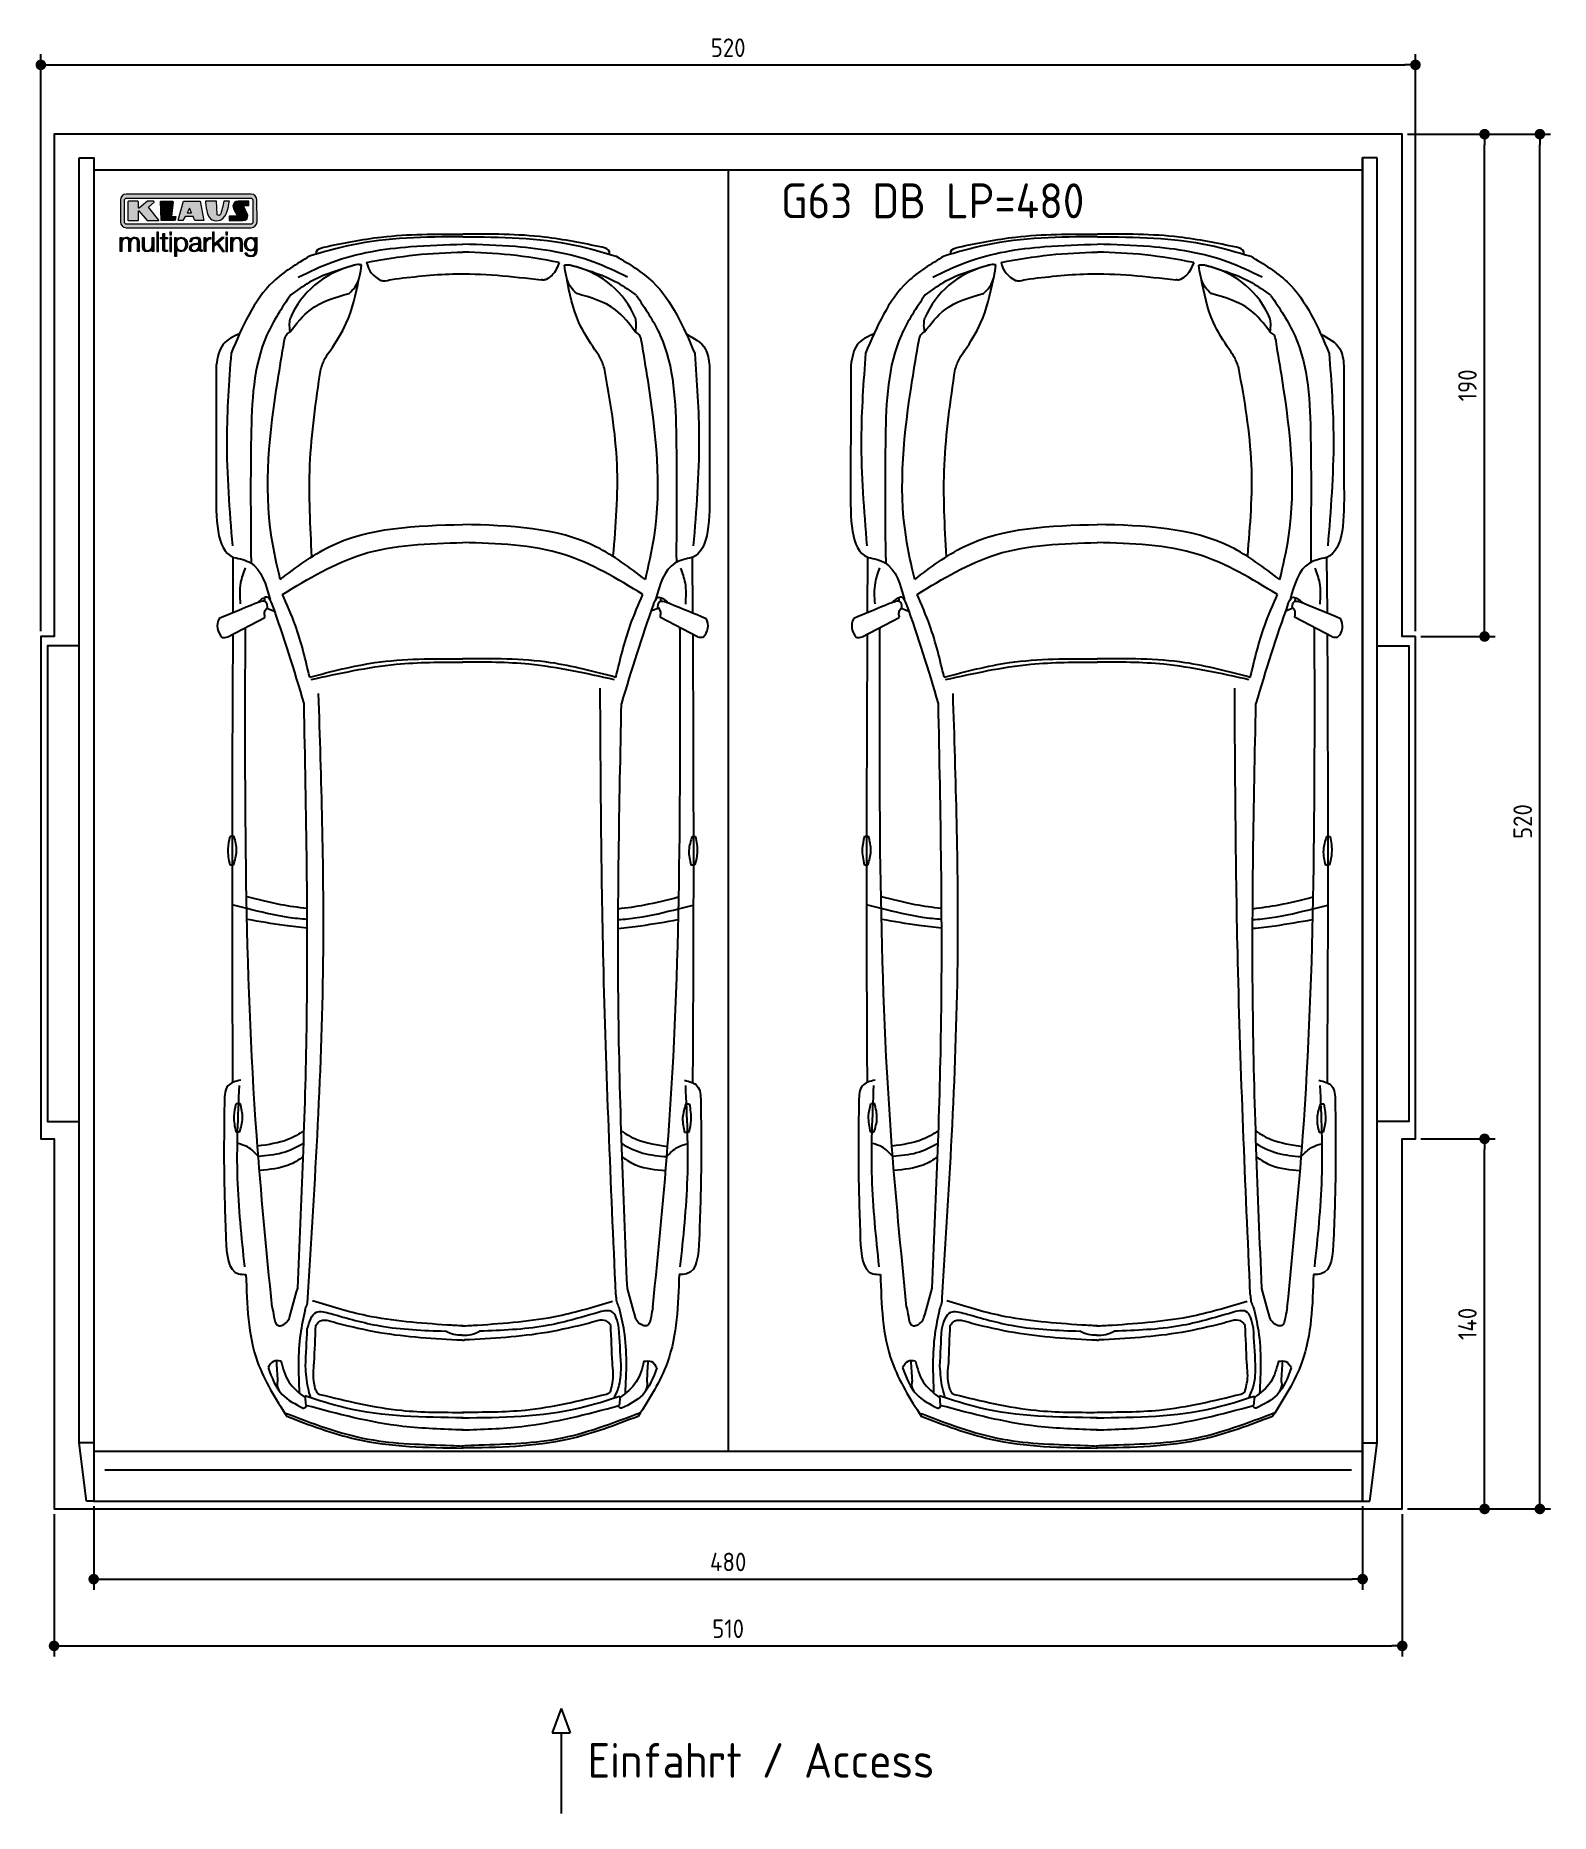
# Model space of a CAD drawing. Header units: millimetres. Extents: x -20 to 5711, y -1152 to 5573.
import ezdxf

# ---------------------------------------------------------------- set-up
doc = ezdxf.new("R2010")
doc.units = ezdxf.units.MM
for name, color, linetype in [('4', 3, 'Continuous'), ('5', 3, 'Continuous'), ('Car', 10, 'Continuous'), ('Logo', 7, 'Continuous')]:
    doc.layers.add(name, color=color, linetype=linetype)
doc.styles.get("Standard").update_dxf_attribs({"font": 'ISOCP.SHX'})
doc.dimstyles.new('GEN-ISO', dxfattribs={"dimscale": 20, "dimtxt": 3.5, "dimasz": 2, "dimexe": 2, "dimexo": 1, "dimgap": 1.5, "dimtad": 1, "dimdec": 1, "dimdsep": 46, "dimtxsty": 'STANDARD', "dimblk": 'PUNKT', "dimcen": 2, "dimclrd": 256, "dimclre": 256, "dimclrt": 2, "dimadec": 0, "dimazin": 0, "dimtp": 0.1, "dimtm": 0.1, "dimtfac": 0.71, "dimtdec": 1, "dimtmove": 2, "dimatfit": 3, "dimldrblk": 'PUNKT', "dimfxl": 1, "dimtolj": 1, "dimarcsym": 0})

msp = doc.modelspace()

# ---------------------------------------------------------------- texts
for s, height, p in [('G63 DB LP=480', 132, (2799.77, 4881.86)), ('Einfahrt / Access', 131.25, (2068.69, -1016.67))]:
    msp.add_text(s, height=height).set_placement(p)

# ---------------------------------------------------------------- blocks, each defined once
blk = doc.blocks.new('PUNKT')
at = {"layer": '4', "color": 0, "linetype": 'ByBlock'}
blk.add_line((-0.5, 0), (-1, 0), dxfattribs=at)
at = {"layer": '4', "color": 0, "linetype": 'ByBlock', "const_width": 0.5}
blk.add_lwpolyline([(-0.25, 0, 1), (0.25, 0, 1)], format="xyb", close=True, dxfattribs=at)
blk = doc.blocks.new('*D6')
at = {"layer": '5', "lineweight": -2}
for p, q in [((0, 3320), (0, 5502.1)), ((40, 5462.1), (5160, 5462.1)), ((5200, 3320), (5200, 5502.1))]:
    blk.add_line(p, q, dxfattribs=at)
at = {"layer": 'DEFPOINTS', "color": 0}
for p in [(5200, 5462.1), (0, 3300), (5200, 3300)]:
    blk.add_point(p, dxfattribs=at)
at = {"layer": '5', "lineweight": -2, "xscale": 40, "yscale": 40, "zscale": 40, "rotation": 180}
blk.add_blockref('PUNKT', (0, 5462.1), dxfattribs=at)
at = {"layer": '5', "lineweight": -2, "xscale": 40, "yscale": 40, "zscale": 40}
blk.add_blockref('PUNKT', (5200, 5462.1), dxfattribs=at)
at = {"layer": '5', "color": 2, "insert": (2600, 5527.1), "char_height": 70, "attachment_point": 5}
blk.add_mtext('520', dxfattribs=at)
blk = doc.blocks.new('*D7')
at = {"layer": '5', "lineweight": -2}
for p, q in [((50, -20), (50, -558)), ((5150, -20), (5150, -558)), ((90, -518), (5110, -518))]:
    blk.add_line(p, q, dxfattribs=at)
at = {"layer": 'DEFPOINTS', "color": 0}
for p in [(50, 0), (5150, 0), (5150, -518)]:
    blk.add_point(p, dxfattribs=at)
at = {"layer": '5', "lineweight": -2, "xscale": 40, "yscale": 40, "zscale": 40, "rotation": 180}
blk.add_blockref('PUNKT', (50, -518), dxfattribs=at)
at = {"layer": '5', "lineweight": -2, "xscale": 40, "yscale": 40, "zscale": 40}
blk.add_blockref('PUNKT', (5150, -518), dxfattribs=at)
at = {"layer": '5', "color": 2, "insert": (2600, -453), "char_height": 70, "attachment_point": 5}
blk.add_mtext('510', dxfattribs=at)
blk = doc.blocks.new('*D8')
at = {"layer": '5', "lineweight": -2}
for p, q in [((200, 10), (200, -305.5)), ((5000, 10), (5000, -305.5)), ((240, -265.5), (4960, -265.5))]:
    blk.add_line(p, q, dxfattribs=at)
at = {"layer": 'DEFPOINTS', "color": 0}
for p in [(200, 30), (5000, 30), (5000, -265.5)]:
    blk.add_point(p, dxfattribs=at)
at = {"layer": '5', "lineweight": -2, "xscale": 40, "yscale": 40, "zscale": 40, "rotation": 180}
blk.add_blockref('PUNKT', (200, -265.5), dxfattribs=at)
at = {"layer": '5', "lineweight": -2, "xscale": 40, "yscale": 40, "zscale": 40}
blk.add_blockref('PUNKT', (5000, -265.5), dxfattribs=at)
at = {"layer": '5', "color": 2, "insert": (2600, -200.5), "char_height": 70, "attachment_point": 5}
blk.add_mtext('480', dxfattribs=at)
blk = doc.blocks.new('*D3')
at = {"layer": '5', "lineweight": -2}
for p, q in [((5220, 5200), (5710.6, 5200)), ((5670.6, 40), (5670.6, 5160)), ((5170, 0), (5710.6, 0))]:
    blk.add_line(p, q, dxfattribs=at)
at = {"layer": 'DEFPOINTS', "color": 0}
for p in [(5200, 5200), (5670.6, 5200), (5150, 0)]:
    blk.add_point(p, dxfattribs=at)
at = {"layer": '5', "lineweight": -2, "xscale": 40, "yscale": 40, "zscale": 40}
for p, rotation in [((5670.6, 5200), 90), ((5670.6, 0), 270)]:
    blk.add_blockref('PUNKT', p, dxfattribs=dict(at, rotation=rotation))
at = {"layer": '5', "color": 2, "insert": (5605.6, 2600), "char_height": 70, "attachment_point": 5, "rotation": 90}
blk.add_mtext('\\A1;520', dxfattribs=at)
blk = doc.blocks.new('*D4')
at = {"layer": '5', "lineweight": -2}
for p, q in [((5170, 5200), (5501.5, 5200)), ((5461.5, 3340), (5461.5, 5160)), ((5220, 3300), (5501.5, 3300))]:
    blk.add_line(p, q, dxfattribs=at)
at = {"layer": 'DEFPOINTS', "color": 0}
for p in [(5150, 5200), (5461.5, 5200), (5200, 3300)]:
    blk.add_point(p, dxfattribs=at)
at = {"layer": '5', "lineweight": -2, "xscale": 40, "yscale": 40, "zscale": 40}
for p, rotation in [((5461.5, 5200), 90), ((5461.5, 3300), 270)]:
    blk.add_blockref('PUNKT', p, dxfattribs=dict(at, rotation=rotation))
at = {"layer": '5', "color": 2, "insert": (5396.5, 4250), "char_height": 70, "attachment_point": 5, "rotation": 90}
blk.add_mtext('190', dxfattribs=at)
blk = doc.blocks.new('*D5')
at = {"layer": '5', "lineweight": -2}
for p, q in [((5220, 1400), (5501.5, 1400)), ((5461.5, 40), (5461.5, 1360)), ((5170, 0), (5501.5, 0))]:
    blk.add_line(p, q, dxfattribs=at)
at = {"layer": 'DEFPOINTS', "color": 0}
for p in [(5200, 1400), (5461.5, 1400), (5150, 0)]:
    blk.add_point(p, dxfattribs=at)
at = {"layer": '5', "lineweight": -2, "xscale": 40, "yscale": 40, "zscale": 40}
for p, rotation in [((5461.5, 1400), 90), ((5461.5, 0), 270)]:
    blk.add_blockref('PUNKT', p, dxfattribs=dict(at, rotation=rotation))
at = {"layer": '5', "color": 2, "insert": (5396.5, 700), "char_height": 70, "attachment_point": 5, "rotation": 90}
blk.add_mtext('\\A1;140', dxfattribs=at)
blk = doc.blocks.new('KLAUS')
at = {"layer": 'Logo'}
h = blk.add_hatch(color=8, dxfattribs=at)
h.dxf.hatch_style = 2
edge = h.paths.add_edge_path()
edge.add_spline(control_points=[(3.6, 29.09), (2.88, 29.09), (2.3, 28.51), (2.3, 27.8), (2.3, 27.8), (2.3, 16.11), (2.3, 16.11), (2.3, 15.39), (2.88, 14.81), (3.6, 14.81), (3.6, 14.81), (71.16, 14.81), (71.16, 14.81), (71.88, 14.81), (72.46, 15.39), (72.46, 16.11), (72.46, 16.11), (72.46, 27.8), (72.46, 27.8), (72.46, 28.51), (71.88, 29.09), (71.16, 29.09), (71.16, 29.09), (3.6, 29.09), (3.6, 29.09), (3.6, 29.09), (3.6, 29.09), (3.6, 29.09)], knot_values=[0, 0, 0, 0, 1, 1, 1, 2, 2, 2, 3, 3, 3, 4, 4, 4, 5, 5, 5, 6, 6, 6, 7, 7, 7, 8, 8, 8, 9, 9, 9, 9], degree=3, periodic=0)
edge = h.paths.add_edge_path()
edge.add_spline(control_points=[(3.35, 31.23), (3.35, 31.23), (71.47, 31.23), (71.47, 31.23), (73.26, 31.23), (74.71, 29.77), (74.71, 27.99), (74.71, 27.99), (74.71, 16.17), (74.71, 16.17), (74.71, 14.38), (73.26, 12.93), (71.47, 12.93), (71.47, 12.93), (3.35, 12.93), (3.35, 12.93), (1.56, 12.93), (0.11, 14.38), (0.11, 16.17), (0.11, 16.17), (0.11, 27.99), (0.11, 27.99), (0.11, 29.77), (1.56, 31.23), (3.35, 31.23), (3.35, 31.23), (3.35, 31.23), (3.35, 31.23)], knot_values=[0, 0, 0, 0, 1, 1, 1, 2, 2, 2, 3, 3, 3, 4, 4, 4, 5, 5, 5, 6, 6, 6, 7, 7, 7, 8, 8, 8, 9, 9, 9, 9], degree=3, periodic=0)
h = blk.add_hatch(color=8, dxfattribs=at)
h.dxf.hatch_style = 2
edge = h.paths.add_edge_path()
edge.add_spline(control_points=[(4.5, 27.33), (4.5, 27.33), (9.7, 27.33), (9.7, 27.33), (9.84, 27.33), (9.96, 27.22), (9.96, 27.08), (9.96, 27.08), (9.96, 23.69), (9.96, 23.69), (9.96, 23.69), (9.94, 23.64), (10.04, 23.59), (10.14, 23.53), (10.2, 23.57), (10.2, 23.57), (10.2, 23.57), (10.51, 23.75), (10.51, 23.75), (10.51, 23.75), (14.94, 27.33), (14.94, 27.33), (14.94, 27.33), (18.41, 27.33), (18.41, 27.33), (18.41, 27.33), (18.49, 27.33), (18.56, 27.2), (18.65, 27.04), (18.53, 26.91), (18.53, 26.91), (18.53, 26.91), (15.49, 24.11), (15.49, 24.11), (15.49, 24.11), (21.14, 17.06), (21.14, 17.06), (21.14, 17.06), (21.13, 16.91), (21.13, 16.91), (21.08, 16.84), (20.99, 16.82), (20.99, 16.82), (20.99, 16.82), (14.7, 16.82), (14.7, 16.82), (14.7, 16.82), (10.26, 22.17), (10.26, 22.17), (10.26, 22.17), (10.19, 22.24), (10.08, 22.21), (9.97, 22.18), (9.96, 22.11), (9.96, 22.11), (9.96, 22.11), (9.96, 17.08), (9.96, 17.08), (9.96, 16.94), (9.84, 16.82), (9.7, 16.82), (9.7, 16.82), (4.5, 16.82), (4.5, 16.82), (4.36, 16.82), (4.25, 16.94), (4.25, 17.08), (4.25, 17.08), (4.25, 27.08), (4.25, 27.08), (4.25, 27.22), (4.36, 27.33), (4.5, 27.33), (4.5, 27.33), (4.5, 27.33), (4.5, 27.33)], knot_values=[0, 0, 0, 0, 1, 1, 1, 2, 2, 2, 3, 3, 3, 4, 4, 4, 5, 5, 5, 6, 6, 6, 7, 7, 7, 8, 8, 8, 9, 9, 9, 10, 10, 10, 11, 11, 11, 12, 12, 12, 13, 13, 13, 14, 14, 14, 15, 15, 15, 16, 16, 16, 17, 17, 17, 18, 18, 18, 19, 19, 19, 20, 20, 20, 21, 21, 21, 22, 22, 22, 23, 23, 23, 24, 24, 24, 25, 25, 25, 25], degree=3, periodic=0)
h = blk.add_hatch(color=8, dxfattribs=at)
h.dxf.hatch_style = 2
h.paths.add_polyline_path([(22.42, 17.06), (21.97, 27.15), (22.24, 27.33), (28.55, 27.33), (28.86, 26.97), (28.01, 19.08), (30.26, 19.07), (30.44, 18.95), (30.08, 16.95), (29.49, 16.82), (22.6, 16.82)])
h = blk.add_hatch(color=8, dxfattribs=at)
h.paths.add_polyline_path([(36.52, 21.01), (38.93, 21.01), (37.87, 23.57)])
h.paths.add_polyline_path([(34.52, 27.33), (43.65, 27.33), (45.76, 16.94), (45.57, 16.82), (40.83, 16.82), (39.89, 18.95), (35.42, 18.95), (34.27, 16.82), (31.78, 16.82), (31.66, 17)])
h = blk.add_hatch(color=8, dxfattribs=at)
h.dxf.hatch_style = 2
edge = h.paths.add_edge_path()
edge.add_spline(control_points=[(52.69, 27.32), (52.69, 27.32), (52.88, 20.14), (52.88, 20.14), (53.01, 19.89), (53.2, 19.77), (53.43, 19.71), (53.91, 19.59), (54.43, 19.57), (54.64, 20.03), (55.23, 21.34), (56.27, 25.45), (56.6, 27.33), (56.6, 27.33), (59.77, 27.33), (59.77, 27.33), (58.77, 23.9), (58.56, 16.82), (52.63, 16.76), (48.72, 16.72), (48.01, 19.35), (47.27, 22.24), (46.89, 23.68), (46.54, 27.33), (46.54, 27.33), (46.54, 27.33), (52.69, 27.32), (52.69, 27.32), (52.69, 27.32), (52.69, 27.32), (52.69, 27.32)], knot_values=[0, 0, 0, 0, 1, 1, 1, 2, 2, 2, 3, 3, 3, 4, 4, 4, 5, 5, 5, 6, 6, 6, 7, 7, 7, 8, 8, 8, 9, 9, 9, 10, 10, 10, 10], degree=3, periodic=0)
h = blk.add_hatch(color=8, dxfattribs=at)
h.dxf.hatch_style = 2
edge = h.paths.add_edge_path()
edge.add_spline(control_points=[(64.46, 27.33), (64.46, 27.33), (70.31, 27.33), (70.31, 27.33), (70.31, 26.52), (70.31, 26.02), (70.31, 25.12), (70.31, 25.12), (67.3, 25.12), (67.3, 25.12), (67.24, 25.04), (67.25, 25.11), (67.25, 24.91), (67.25, 24.88), (69.73, 20.38), (69.73, 19.57), (69.73, 16.4), (67.22, 16.81), (65.9, 16.82), (65.9, 16.82), (59.59, 16.82), (59.59, 16.82), (59.59, 17.76), (59.59, 18.23), (59.59, 19.14), (59.59, 19.14), (63.75, 19.14), (63.75, 19.14), (63.82, 19.22), (63.81, 19.11), (63.81, 19.31), (63.81, 20.32), (61.58, 23.06), (61.58, 24.63), (61.58, 26.33), (62.83, 27.34), (64.46, 27.33), (64.46, 27.33), (64.46, 27.33), (64.46, 27.33)], knot_values=[0, 0, 0, 0, 1, 1, 1, 2, 2, 2, 3, 3, 3, 4, 4, 4, 5, 5, 5, 6, 6, 6, 7, 7, 7, 8, 8, 8, 9, 9, 9, 10, 10, 10, 11, 11, 11, 12, 12, 12, 13, 13, 13, 13], degree=3, periodic=0)
h = blk.add_hatch(color=30, dxfattribs=at)
h.dxf.hatch_style = 2
h.paths.add_polyline_path([(20.07, 0), (20.99, 0), (20.99, 10.45), (20.07, 10.45)])
h = blk.add_hatch(color=30, dxfattribs=at)
h.dxf.hatch_style = 2
edge = h.paths.add_edge_path()
edge.add_spline(control_points=[(24.22, 9.82), (24.22, 9.82), (23.3, 9.82), (23.3, 9.82), (23.3, 9.82), (23.3, 7.55), (23.3, 7.55), (23.3, 7.55), (21.98, 7.55), (21.98, 7.55), (21.98, 7.55), (21.98, 6.78), (21.98, 6.78), (21.98, 6.78), (23.3, 6.78), (23.3, 6.78), (23.3, 6.78), (23.3, 1.61), (23.3, 1.61), (23.28, 0.32), (23.71, -0.09), (24.94, -0.09), (25.22, -0.09), (25.48, -0.06), (25.76, -0.06), (25.76, -0.06), (25.76, 0.73), (25.76, 0.73), (25.5, 0.7), (25.23, 0.69), (24.97, 0.69), (24.31, 0.73), (24.22, 1.08), (24.22, 1.68), (24.22, 1.68), (24.22, 6.78), (24.22, 6.78), (24.22, 6.78), (25.76, 6.78), (25.76, 6.78), (25.76, 6.78), (25.76, 7.55), (25.76, 7.55), (25.76, 7.55), (24.22, 7.55), (24.22, 7.55), (24.22, 7.55), (24.22, 9.82), (24.22, 9.82), (24.22, 9.82), (24.22, 9.82), (24.22, 9.82)], knot_values=[0, 0, 0, 0, 1, 1, 1, 2, 2, 2, 3, 3, 3, 4, 4, 4, 5, 5, 5, 6, 6, 6, 7, 7, 7, 8, 8, 8, 9, 9, 9, 10, 10, 10, 11, 11, 11, 12, 12, 12, 13, 13, 13, 14, 14, 14, 15, 15, 15, 16, 16, 16, 17, 17, 17, 17], degree=3, periodic=0)
h = blk.add_hatch(color=30, dxfattribs=at)
h.paths.add_polyline_path([(27.1, 0), (28.03, 0), (28.03, 7.55), (27.1, 7.55)])
h.paths.add_polyline_path([(27.1, 8.98), (28.03, 8.98), (28.03, 10.45), (27.1, 10.45)])
h = blk.add_hatch(color=30, dxfattribs=at)
h.dxf.hatch_style = 2
h.paths.add_polyline_path([(50.4, 0), (51.32, 0), (51.32, 2.87), (52.82, 4.11), (55.8, 0), (56.96, 0), (53.52, 4.76), (56.74, 7.55), (55.51, 7.55), (51.32, 3.89), (51.32, 10.45), (50.4, 10.45)])
h = blk.add_hatch(color=30, dxfattribs=at)
h.paths.add_polyline_path([(57.74, 0), (58.66, 0), (58.66, 7.55), (57.74, 7.55)])
h.paths.add_polyline_path([(57.74, 8.98), (58.66, 8.98), (58.66, 10.45), (57.74, 10.45)])
h = blk.add_hatch(color=30, dxfattribs=at)
h.dxf.hatch_style = 2
edge = h.paths.add_edge_path()
edge.add_spline(control_points=[(0, 0), (0, 0), (0.92, 0), (0.92, 0), (0.92, 0), (0.92, 4.22), (0.92, 4.22), (0.94, 5.8), (1.58, 7), (3.18, 7), (4.35, 7), (4.77, 6.15), (4.76, 5.12), (4.76, 5.12), (4.76, 0), (4.76, 0), (4.76, 0), (5.68, 0), (5.68, 0), (5.68, 0), (5.68, 4.27), (5.68, 4.27), (5.68, 5.68), (6.14, 7), (7.73, 7), (9.05, 7), (9.52, 6.32), (9.52, 5.08), (9.52, 5.08), (9.52, 0), (9.52, 0), (9.52, 0), (10.44, 0), (10.44, 0), (10.44, 0), (10.44, 5.12), (10.44, 5.12), (10.44, 6.91), (9.59, 7.77), (7.94, 7.77), (6.94, 7.77), (5.99, 7.29), (5.54, 6.3), (5.26, 7.29), (4.36, 7.77), (3.37, 7.77), (2.17, 7.77), (1.38, 7.19), (0.89, 6.28), (0.89, 6.28), (0.85, 6.28), (0.85, 6.28), (0.85, 6.28), (0.85, 7.55), (0.85, 7.55), (0.85, 7.55), (0, 7.55), (0, 7.55), (0, 7.55), (0, 0), (0, 0), (0, 0), (0, 0), (0, 0)], knot_values=[0, 0, 0, 0, 1, 1, 1, 2, 2, 2, 3, 3, 3, 4, 4, 4, 5, 5, 5, 6, 6, 6, 7, 7, 7, 8, 8, 8, 9, 9, 9, 10, 10, 10, 11, 11, 11, 12, 12, 12, 13, 13, 13, 14, 14, 14, 15, 15, 15, 16, 16, 16, 17, 17, 17, 18, 18, 18, 19, 19, 19, 20, 20, 20, 21, 21, 21, 21], degree=3, periodic=0)
h = blk.add_hatch(color=30, dxfattribs=at)
h.dxf.hatch_style = 2
edge = h.paths.add_edge_path()
edge.add_spline(control_points=[(18.31, 7.55), (18.31, 7.55), (17.39, 7.55), (17.39, 7.55), (17.39, 7.55), (17.39, 3.59), (17.39, 3.59), (17.39, 2.05), (16.7, 0.56), (15.12, 0.56), (13.66, 0.56), (13.15, 1.27), (13.1, 2.64), (13.1, 2.64), (13.1, 7.55), (13.1, 7.55), (13.1, 7.55), (12.18, 7.55), (12.18, 7.55), (12.18, 7.55), (12.18, 2.65), (12.18, 2.65), (12.18, 0.89), (12.93, -0.22), (14.83, -0.22), (15.96, -0.22), (16.95, 0.35), (17.44, 1.36), (17.44, 1.36), (17.47, 1.36), (17.47, 1.36), (17.47, 1.36), (17.47, 0), (17.47, 0), (17.47, 0), (18.31, 0), (18.31, 0), (18.31, 0), (18.31, 7.55), (18.31, 7.55), (18.31, 7.55), (18.31, 7.55), (18.31, 7.55)], knot_values=[0, 0, 0, 0, 1, 1, 1, 2, 2, 2, 3, 3, 3, 4, 4, 4, 5, 5, 5, 6, 6, 6, 7, 7, 7, 8, 8, 8, 9, 9, 9, 10, 10, 10, 11, 11, 11, 12, 12, 12, 13, 13, 13, 14, 14, 14, 14], degree=3, periodic=0)
h = blk.add_hatch(color=30, dxfattribs=at)
edge = h.paths.add_edge_path()
edge.add_spline(control_points=[(35.84, 3.78), (35.84, 2.21), (35.12, 0.56), (33.37, 0.56), (31.4, 0.56), (30.72, 2.21), (30.72, 3.78), (30.72, 5.49), (31.33, 7), (33.37, 7), (35.12, 7), (35.84, 5.34), (35.84, 3.78), (35.84, 3.78), (35.84, 3.78), (35.84, 3.78)], knot_values=[0, 0, 0, 0, 1, 1, 1, 2, 2, 2, 3, 3, 3, 4, 4, 4, 5, 5, 5, 5], degree=3, periodic=0)
edge = h.paths.add_edge_path()
edge.add_spline(control_points=[(29.79, -2.8), (29.79, -2.8), (30.72, -2.8), (30.72, -2.8), (30.72, -2.8), (30.72, 1.43), (30.72, 1.43), (30.72, 1.43), (30.74, 1.43), (30.74, 1.43), (31.14, 0.35), (32.24, -0.22), (33.37, -0.22), (35.66, -0.22), (36.76, 1.64), (36.76, 3.78), (36.76, 5.91), (35.66, 7.77), (33.37, 7.77), (32.15, 7.77), (31.1, 7.14), (30.67, 6.12), (30.67, 6.12), (30.64, 6.12), (30.64, 6.12), (30.64, 6.12), (30.64, 7.55), (30.64, 7.55), (30.64, 7.55), (29.79, 7.55), (29.79, 7.55), (29.79, 7.55), (29.79, -2.8), (29.79, -2.8), (29.79, -2.8), (29.79, -2.8), (29.79, -2.8)], knot_values=[0, 0, 0, 0, 1, 1, 1, 2, 2, 2, 3, 3, 3, 4, 4, 4, 5, 5, 5, 6, 6, 6, 7, 7, 7, 8, 8, 8, 9, 9, 9, 10, 10, 10, 11, 11, 11, 12, 12, 12, 12], degree=3, periodic=0)
h = blk.add_hatch(color=30, dxfattribs=at)
edge = h.paths.add_edge_path()
edge.add_spline(control_points=[(43.03, 2.93), (43.04, 1.45), (41.8, 0.56), (40.39, 0.56), (39.53, 0.56), (38.71, 1.13), (38.71, 2.05), (38.71, 3.53), (40.66, 3.51), (42.22, 3.79), (42.47, 3.84), (42.88, 3.91), (43, 4.13), (43, 4.13), (43.03, 4.13), (43.03, 4.13), (43.03, 4.13), (43.03, 2.93), (43.03, 2.93), (43.03, 2.93), (43.03, 2.93), (43.03, 2.93)], knot_values=[0, 0, 0, 0, 1, 1, 1, 2, 2, 2, 3, 3, 3, 4, 4, 4, 5, 5, 5, 6, 6, 6, 7, 7, 7, 7], degree=3, periodic=0)
edge = h.paths.add_edge_path()
edge.add_spline(control_points=[(39.03, 5.24), (39.06, 6.47), (39.91, 7), (41.05, 7), (42.14, 7), (43.03, 6.69), (43.03, 5.45), (43.03, 4.61), (42.6, 4.51), (41.84, 4.42), (39.85, 4.19), (37.79, 4.11), (37.79, 1.99), (37.79, 0.47), (38.93, -0.22), (40.32, -0.22), (41.77, -0.22), (42.43, 0.34), (43.07, 1.32), (43.07, 1.32), (43.1, 1.32), (43.1, 1.32), (43.1, 0.53), (43.25, 0), (44.19, 0), (44.43, 0), (44.58, 0.01), (44.79, 0.06), (44.79, 0.06), (44.79, 0.83), (44.79, 0.83), (44.71, 0.81), (44.6, 0.78), (44.49, 0.78), (44.13, 0.78), (43.95, 0.98), (43.95, 1.33), (43.95, 1.33), (43.95, 5.34), (43.95, 5.34), (43.95, 7.36), (42.5, 7.77), (41.17, 7.77), (39.44, 7.77), (38.2, 7.01), (38.11, 5.24), (38.11, 5.24), (39.03, 5.24), (39.03, 5.24), (39.03, 5.24), (39.03, 5.24), (39.03, 5.24)], knot_values=[0, 0, 0, 0, 1, 1, 1, 2, 2, 2, 3, 3, 3, 4, 4, 4, 5, 5, 5, 6, 6, 6, 7, 7, 7, 8, 8, 8, 9, 9, 9, 10, 10, 10, 11, 11, 11, 12, 12, 12, 13, 13, 13, 14, 14, 14, 15, 15, 15, 16, 16, 16, 17, 17, 17, 17], degree=3, periodic=0)
h = blk.add_hatch(color=30, dxfattribs=at)
h.dxf.hatch_style = 2
edge = h.paths.add_edge_path()
edge.add_spline(control_points=[(45.79, 0), (45.79, 0), (46.71, 0), (46.71, 0), (46.71, 0), (46.71, 4.03), (46.71, 4.03), (46.71, 5.59), (47.85, 6.82), (49.52, 6.73), (49.52, 6.73), (49.52, 7.66), (49.52, 7.66), (48.16, 7.72), (47.14, 7), (46.67, 5.78), (46.67, 5.78), (46.64, 5.78), (46.64, 5.78), (46.64, 5.78), (46.64, 7.55), (46.64, 7.55), (46.64, 7.55), (45.79, 7.55), (45.79, 7.55), (45.79, 7.55), (45.79, 0), (45.79, 0), (45.79, 0), (45.79, 0), (45.79, 0)], knot_values=[0, 0, 0, 0, 1, 1, 1, 2, 2, 2, 3, 3, 3, 4, 4, 4, 5, 5, 5, 6, 6, 6, 7, 7, 7, 8, 8, 8, 9, 9, 9, 10, 10, 10, 10], degree=3, periodic=0)
h = blk.add_hatch(color=30, dxfattribs=at)
h.dxf.hatch_style = 2
edge = h.paths.add_edge_path()
edge.add_spline(control_points=[(60.41, 0), (60.41, 0), (61.33, 0), (61.33, 0), (61.33, 0), (61.33, 4.41), (61.33, 4.41), (61.36, 5.89), (62.24, 7), (63.7, 7), (65.2, 7), (65.62, 6.02), (65.62, 4.71), (65.62, 4.71), (65.62, 0), (65.62, 0), (65.62, 0), (66.54, 0), (66.54, 0), (66.54, 0), (66.54, 4.86), (66.54, 4.86), (66.54, 6.66), (65.9, 7.77), (63.78, 7.77), (62.71, 7.77), (61.7, 7.16), (61.36, 6.25), (61.36, 6.25), (61.33, 6.25), (61.33, 6.25), (61.33, 6.25), (61.33, 7.55), (61.33, 7.55), (61.33, 7.55), (60.41, 7.55), (60.41, 7.55), (60.41, 7.55), (60.41, 0), (60.41, 0), (60.41, 0), (60.41, 0), (60.41, 0)], knot_values=[0, 0, 0, 0, 1, 1, 1, 2, 2, 2, 3, 3, 3, 4, 4, 4, 5, 5, 5, 6, 6, 6, 7, 7, 7, 8, 8, 8, 9, 9, 9, 10, 10, 10, 11, 11, 11, 12, 12, 12, 13, 13, 13, 14, 14, 14, 14], degree=3, periodic=0)
h = blk.add_hatch(color=30, dxfattribs=at)
edge = h.paths.add_edge_path()
edge.add_spline(control_points=[(71.32, 0.86), (69.62, 0.86), (68.83, 2.34), (68.83, 3.86), (68.83, 5.43), (69.56, 7), (71.32, 7), (73.06, 7), (73.75, 5.34), (73.75, 3.86), (73.75, 2.33), (72.91, 0.86), (71.32, 0.86), (71.32, 0.86), (71.32, 0.86), (71.32, 0.86)], knot_values=[0, 0, 0, 0, 1, 1, 1, 2, 2, 2, 3, 3, 3, 4, 4, 4, 5, 5, 5, 5], degree=3, periodic=0)
edge = h.paths.add_edge_path()
edge.add_spline(control_points=[(74.67, 7.55), (74.67, 7.55), (73.75, 7.55), (73.75, 7.55), (73.75, 7.55), (73.75, 6.25), (73.75, 6.25), (73.75, 6.25), (73.72, 6.25), (73.72, 6.25), (73.35, 7.09), (72.41, 7.77), (71.32, 7.77), (69.13, 7.77), (67.9, 6.05), (67.9, 3.97), (67.9, 1.82), (68.9, 0.09), (71.32, 0.09), (72.4, 0.09), (73.29, 0.72), (73.72, 1.64), (73.72, 1.64), (73.75, 1.64), (73.75, 1.64), (73.75, 1.64), (73.75, 0.61), (73.75, 0.61), (73.75, -1.23), (73.01, -2.24), (71.32, -2.24), (70.29, -2.24), (69.31, -1.85), (69.1, -0.73), (69.1, -0.73), (68.18, -0.73), (68.18, -0.73), (68.31, -2.34), (69.81, -3.02), (71.32, -3.02), (73.79, -3.02), (74.65, -1.64), (74.67, 0.61), (74.67, 0.61), (74.67, 7.55), (74.67, 7.55), (74.67, 7.55), (74.67, 7.55), (74.67, 7.55)], knot_values=[0, 0, 0, 0, 1, 1, 1, 2, 2, 2, 3, 3, 3, 4, 4, 4, 5, 5, 5, 6, 6, 6, 7, 7, 7, 8, 8, 8, 9, 9, 9, 10, 10, 10, 11, 11, 11, 12, 12, 12, 13, 13, 13, 14, 14, 14, 15, 15, 15, 16, 16, 16, 16], degree=3, periodic=0)
at = {"layer": 'Logo', "lineweight": 0}
for points in [[(22.42, 17.06), (21.97, 27.15), (22.24, 27.33), (28.55, 27.33), (28.86, 26.97), (28.01, 19.08), (30.26, 19.07), (30.44, 18.95), (30.08, 16.95), (29.49, 16.82), (22.6, 16.82), (22.42, 17.06), (22.42, 17.06)], [(34.52, 27.33), (43.65, 27.33), (45.76, 16.94), (45.57, 16.82), (40.83, 16.82), (39.89, 18.95), (35.42, 18.95), (34.27, 16.82), (31.78, 16.82), (31.66, 17), (34.52, 27.33), (34.52, 27.33)], [(36.52, 21.01), (38.93, 21.01), (37.87, 23.57), (36.52, 21.01), (36.52, 21.01)], [(20.07, 0), (20.99, 0), (20.99, 10.45), (20.07, 10.45), (20.07, 0), (20.07, 0)], [(27.1, 8.98), (28.03, 8.98), (28.03, 10.45), (27.1, 10.45), (27.1, 8.98), (27.1, 8.98)], [(50.4, 0), (51.32, 0), (51.32, 2.87), (52.82, 4.11), (55.8, 0), (56.96, 0), (53.52, 4.76), (56.74, 7.55), (55.51, 7.55), (51.32, 3.89), (51.32, 10.45), (50.4, 10.45), (50.4, 0), (50.4, 0)], [(57.74, 8.98), (58.66, 8.98), (58.66, 10.45), (57.74, 10.45), (57.74, 8.98), (57.74, 8.98)], [(27.1, 0), (28.03, 0), (28.03, 7.55), (27.1, 7.55), (27.1, 0), (27.1, 0)], [(57.74, 0), (58.66, 0), (58.66, 7.55), (57.74, 7.55), (57.74, 0), (57.74, 0)]]:
    blk.add_lwpolyline(points, dxfattribs=at)
for points, knots in [([(3.35, 31.23), (3.35, 31.23), (71.47, 31.23), (71.47, 31.23), (73.26, 31.23), (74.71, 29.77), (74.71, 27.99), (74.71, 27.99), (74.71, 16.17), (74.71, 16.17), (74.71, 14.38), (73.26, 12.93), (71.47, 12.93), (71.47, 12.93), (3.35, 12.93), (3.35, 12.93), (1.56, 12.93), (0.11, 14.38), (0.11, 16.17), (0.11, 16.17), (0.11, 27.99), (0.11, 27.99), (0.11, 29.77), (1.56, 31.23), (3.35, 31.23), (3.35, 31.23), (3.35, 31.23), (3.35, 31.23)], [0, 0, 0, 0, 1, 1, 1, 2, 2, 2, 3, 3, 3, 4, 4, 4, 5, 5, 5, 6, 6, 6, 7, 7, 7, 8, 8, 8, 9, 9, 9, 9]), ([(3.6, 29.09), (2.88, 29.09), (2.3, 28.51), (2.3, 27.8), (2.3, 27.8), (2.3, 16.11), (2.3, 16.11), (2.3, 15.39), (2.88, 14.81), (3.6, 14.81), (3.6, 14.81), (71.16, 14.81), (71.16, 14.81), (71.88, 14.81), (72.46, 15.39), (72.46, 16.11), (72.46, 16.11), (72.46, 27.8), (72.46, 27.8), (72.46, 28.51), (71.88, 29.09), (71.16, 29.09), (71.16, 29.09), (3.6, 29.09), (3.6, 29.09), (3.6, 29.09), (3.6, 29.09), (3.6, 29.09)], [0, 0, 0, 0, 1, 1, 1, 2, 2, 2, 3, 3, 3, 4, 4, 4, 5, 5, 5, 6, 6, 6, 7, 7, 7, 8, 8, 8, 9, 9, 9, 9]), ([(4.5, 27.33), (4.5, 27.33), (9.7, 27.33), (9.7, 27.33), (9.84, 27.33), (9.96, 27.22), (9.96, 27.08), (9.96, 27.08), (9.96, 23.69), (9.96, 23.69), (9.96, 23.69), (9.94, 23.64), (10.04, 23.59), (10.14, 23.53), (10.2, 23.57), (10.2, 23.57), (10.2, 23.57), (10.51, 23.75), (10.51, 23.75), (10.51, 23.75), (14.94, 27.33), (14.94, 27.33), (14.94, 27.33), (18.41, 27.33), (18.41, 27.33), (18.41, 27.33), (18.49, 27.33), (18.56, 27.2), (18.65, 27.04), (18.53, 26.91), (18.53, 26.91), (18.53, 26.91), (15.49, 24.11), (15.49, 24.11), (15.49, 24.11), (21.14, 17.06), (21.14, 17.06), (21.14, 17.06), (21.13, 16.91), (21.13, 16.91), (21.08, 16.84), (20.99, 16.82), (20.99, 16.82), (20.99, 16.82), (14.7, 16.82), (14.7, 16.82), (14.7, 16.82), (10.26, 22.17), (10.26, 22.17), (10.26, 22.17), (10.19, 22.24), (10.08, 22.21), (9.97, 22.18), (9.96, 22.11), (9.96, 22.11), (9.96, 22.11), (9.96, 17.08), (9.96, 17.08), (9.96, 16.94), (9.84, 16.82), (9.7, 16.82), (9.7, 16.82), (4.5, 16.82), (4.5, 16.82), (4.36, 16.82), (4.25, 16.94), (4.25, 17.08), (4.25, 17.08), (4.25, 27.08), (4.25, 27.08), (4.25, 27.22), (4.36, 27.33), (4.5, 27.33), (4.5, 27.33), (4.5, 27.33), (4.5, 27.33)], [0, 0, 0, 0, 1, 1, 1, 2, 2, 2, 3, 3, 3, 4, 4, 4, 5, 5, 5, 6, 6, 6, 7, 7, 7, 8, 8, 8, 9, 9, 9, 10, 10, 10, 11, 11, 11, 12, 12, 12, 13, 13, 13, 14, 14, 14, 15, 15, 15, 16, 16, 16, 17, 17, 17, 18, 18, 18, 19, 19, 19, 20, 20, 20, 21, 21, 21, 22, 22, 22, 23, 23, 23, 24, 24, 24, 25, 25, 25, 25]), ([(52.69, 27.32), (52.69, 27.32), (52.88, 20.14), (52.88, 20.14), (53.01, 19.89), (53.2, 19.77), (53.43, 19.71), (53.91, 19.59), (54.43, 19.57), (54.64, 20.03), (55.23, 21.34), (56.27, 25.45), (56.6, 27.33), (56.6, 27.33), (59.77, 27.33), (59.77, 27.33), (58.77, 23.9), (58.56, 16.82), (52.63, 16.76), (48.72, 16.72), (48.01, 19.35), (47.27, 22.24), (46.89, 23.68), (46.54, 27.33), (46.54, 27.33), (46.54, 27.33), (52.69, 27.32), (52.69, 27.32), (52.69, 27.32), (52.69, 27.32), (52.69, 27.32)], [0, 0, 0, 0, 1, 1, 1, 2, 2, 2, 3, 3, 3, 4, 4, 4, 5, 5, 5, 6, 6, 6, 7, 7, 7, 8, 8, 8, 9, 9, 9, 10, 10, 10, 10]), ([(64.46, 27.33), (64.46, 27.33), (70.31, 27.33), (70.31, 27.33), (70.31, 26.52), (70.31, 26.02), (70.31, 25.12), (70.31, 25.12), (67.3, 25.12), (67.3, 25.12), (67.24, 25.04), (67.25, 25.11), (67.25, 24.91), (67.25, 24.88), (69.73, 20.38), (69.73, 19.57), (69.73, 16.4), (67.22, 16.81), (65.9, 16.82), (65.9, 16.82), (59.59, 16.82), (59.59, 16.82), (59.59, 17.76), (59.59, 18.23), (59.59, 19.14), (59.59, 19.14), (63.75, 19.14), (63.75, 19.14), (63.82, 19.22), (63.81, 19.11), (63.81, 19.31), (63.81, 20.32), (61.58, 23.06), (61.58, 24.63), (61.58, 26.33), (62.83, 27.34), (64.46, 27.33), (64.46, 27.33), (64.46, 27.33), (64.46, 27.33)], [0, 0, 0, 0, 1, 1, 1, 2, 2, 2, 3, 3, 3, 4, 4, 4, 5, 5, 5, 6, 6, 6, 7, 7, 7, 8, 8, 8, 9, 9, 9, 10, 10, 10, 11, 11, 11, 12, 12, 12, 13, 13, 13, 13]), ([(24.22, 9.82), (24.22, 9.82), (23.3, 9.82), (23.3, 9.82), (23.3, 9.82), (23.3, 7.55), (23.3, 7.55), (23.3, 7.55), (21.98, 7.55), (21.98, 7.55), (21.98, 7.55), (21.98, 6.78), (21.98, 6.78), (21.98, 6.78), (23.3, 6.78), (23.3, 6.78), (23.3, 6.78), (23.3, 1.61), (23.3, 1.61), (23.28, 0.32), (23.71, -0.09), (24.94, -0.09), (25.22, -0.09), (25.48, -0.06), (25.76, -0.06), (25.76, -0.06), (25.76, 0.73), (25.76, 0.73), (25.5, 0.7), (25.23, 0.69), (24.97, 0.69), (24.31, 0.73), (24.22, 1.08), (24.22, 1.68), (24.22, 1.68), (24.22, 6.78), (24.22, 6.78), (24.22, 6.78), (25.76, 6.78), (25.76, 6.78), (25.76, 6.78), (25.76, 7.55), (25.76, 7.55), (25.76, 7.55), (24.22, 7.55), (24.22, 7.55), (24.22, 7.55), (24.22, 9.82), (24.22, 9.82), (24.22, 9.82), (24.22, 9.82), (24.22, 9.82)], [0, 0, 0, 0, 1, 1, 1, 2, 2, 2, 3, 3, 3, 4, 4, 4, 5, 5, 5, 6, 6, 6, 7, 7, 7, 8, 8, 8, 9, 9, 9, 10, 10, 10, 11, 11, 11, 12, 12, 12, 13, 13, 13, 14, 14, 14, 15, 15, 15, 16, 16, 16, 17, 17, 17, 17]), ([(0, 0), (0, 0), (0.92, 0), (0.92, 0), (0.92, 0), (0.92, 4.22), (0.92, 4.22), (0.94, 5.8), (1.58, 7), (3.18, 7), (4.35, 7), (4.77, 6.15), (4.76, 5.12), (4.76, 5.12), (4.76, 0), (4.76, 0), (4.76, 0), (5.68, 0), (5.68, 0), (5.68, 0), (5.68, 4.27), (5.68, 4.27), (5.68, 5.68), (6.14, 7), (7.73, 7), (9.05, 7), (9.52, 6.32), (9.52, 5.08), (9.52, 5.08), (9.52, 0), (9.52, 0), (9.52, 0), (10.44, 0), (10.44, 0), (10.44, 0), (10.44, 5.12), (10.44, 5.12), (10.44, 6.91), (9.59, 7.77), (7.94, 7.77), (6.94, 7.77), (5.99, 7.29), (5.54, 6.3), (5.26, 7.29), (4.36, 7.77), (3.37, 7.77), (2.17, 7.77), (1.38, 7.19), (0.89, 6.28), (0.89, 6.28), (0.85, 6.28), (0.85, 6.28), (0.85, 6.28), (0.85, 7.55), (0.85, 7.55), (0.85, 7.55), (0, 7.55), (0, 7.55), (0, 7.55), (0, 0), (0, 0), (0, 0), (0, 0), (0, 0)], [0, 0, 0, 0, 1, 1, 1, 2, 2, 2, 3, 3, 3, 4, 4, 4, 5, 5, 5, 6, 6, 6, 7, 7, 7, 8, 8, 8, 9, 9, 9, 10, 10, 10, 11, 11, 11, 12, 12, 12, 13, 13, 13, 14, 14, 14, 15, 15, 15, 16, 16, 16, 17, 17, 17, 18, 18, 18, 19, 19, 19, 20, 20, 20, 21, 21, 21, 21]), ([(18.31, 7.55), (18.31, 7.55), (17.39, 7.55), (17.39, 7.55), (17.39, 7.55), (17.39, 3.59), (17.39, 3.59), (17.39, 2.05), (16.7, 0.56), (15.12, 0.56), (13.66, 0.56), (13.15, 1.27), (13.1, 2.64), (13.1, 2.64), (13.1, 7.55), (13.1, 7.55), (13.1, 7.55), (12.18, 7.55), (12.18, 7.55), (12.18, 7.55), (12.18, 2.65), (12.18, 2.65), (12.18, 0.89), (12.93, -0.22), (14.83, -0.22), (15.96, -0.22), (16.95, 0.35), (17.44, 1.36), (17.44, 1.36), (17.47, 1.36), (17.47, 1.36), (17.47, 1.36), (17.47, 0), (17.47, 0), (17.47, 0), (18.31, 0), (18.31, 0), (18.31, 0), (18.31, 7.55), (18.31, 7.55), (18.31, 7.55), (18.31, 7.55), (18.31, 7.55)], [0, 0, 0, 0, 1, 1, 1, 2, 2, 2, 3, 3, 3, 4, 4, 4, 5, 5, 5, 6, 6, 6, 7, 7, 7, 8, 8, 8, 9, 9, 9, 10, 10, 10, 11, 11, 11, 12, 12, 12, 13, 13, 13, 14, 14, 14, 14]), ([(29.79, -2.8), (29.79, -2.8), (30.72, -2.8), (30.72, -2.8), (30.72, -2.8), (30.72, 1.43), (30.72, 1.43), (30.72, 1.43), (30.74, 1.43), (30.74, 1.43), (31.14, 0.35), (32.24, -0.22), (33.37, -0.22), (35.66, -0.22), (36.76, 1.64), (36.76, 3.78), (36.76, 5.91), (35.66, 7.77), (33.37, 7.77), (32.15, 7.77), (31.1, 7.14), (30.67, 6.12), (30.67, 6.12), (30.64, 6.12), (30.64, 6.12), (30.64, 6.12), (30.64, 7.55), (30.64, 7.55), (30.64, 7.55), (29.79, 7.55), (29.79, 7.55), (29.79, 7.55), (29.79, -2.8), (29.79, -2.8), (29.79, -2.8), (29.79, -2.8), (29.79, -2.8)], [0, 0, 0, 0, 1, 1, 1, 2, 2, 2, 3, 3, 3, 4, 4, 4, 5, 5, 5, 6, 6, 6, 7, 7, 7, 8, 8, 8, 9, 9, 9, 10, 10, 10, 11, 11, 11, 12, 12, 12, 12]), ([(35.84, 3.78), (35.84, 2.21), (35.12, 0.56), (33.37, 0.56), (31.4, 0.56), (30.72, 2.21), (30.72, 3.78), (30.72, 5.49), (31.33, 7), (33.37, 7), (35.12, 7), (35.84, 5.34), (35.84, 3.78), (35.84, 3.78), (35.84, 3.78), (35.84, 3.78)], [0, 0, 0, 0, 1, 1, 1, 2, 2, 2, 3, 3, 3, 4, 4, 4, 5, 5, 5, 5]), ([(39.03, 5.24), (39.06, 6.47), (39.91, 7), (41.05, 7), (42.14, 7), (43.03, 6.69), (43.03, 5.45), (43.03, 4.61), (42.6, 4.51), (41.84, 4.42), (39.85, 4.19), (37.79, 4.11), (37.79, 1.99), (37.79, 0.47), (38.93, -0.22), (40.32, -0.22), (41.77, -0.22), (42.43, 0.34), (43.07, 1.32), (43.07, 1.32), (43.1, 1.32), (43.1, 1.32), (43.1, 0.53), (43.25, 0), (44.19, 0), (44.43, 0), (44.58, 0.01), (44.79, 0.06), (44.79, 0.06), (44.79, 0.83), (44.79, 0.83), (44.71, 0.81), (44.6, 0.78), (44.49, 0.78), (44.13, 0.78), (43.95, 0.98), (43.95, 1.33), (43.95, 1.33), (43.95, 5.34), (43.95, 5.34), (43.95, 7.36), (42.5, 7.77), (41.17, 7.77), (39.44, 7.77), (38.2, 7.01), (38.11, 5.24), (38.11, 5.24), (39.03, 5.24), (39.03, 5.24), (39.03, 5.24), (39.03, 5.24), (39.03, 5.24)], [0, 0, 0, 0, 1, 1, 1, 2, 2, 2, 3, 3, 3, 4, 4, 4, 5, 5, 5, 6, 6, 6, 7, 7, 7, 8, 8, 8, 9, 9, 9, 10, 10, 10, 11, 11, 11, 12, 12, 12, 13, 13, 13, 14, 14, 14, 15, 15, 15, 16, 16, 16, 17, 17, 17, 17]), ([(43.03, 2.93), (43.04, 1.45), (41.8, 0.56), (40.39, 0.56), (39.53, 0.56), (38.71, 1.13), (38.71, 2.05), (38.71, 3.53), (40.66, 3.51), (42.22, 3.79), (42.47, 3.84), (42.88, 3.91), (43, 4.13), (43, 4.13), (43.03, 4.13), (43.03, 4.13), (43.03, 4.13), (43.03, 2.93), (43.03, 2.93), (43.03, 2.93), (43.03, 2.93), (43.03, 2.93)], [0, 0, 0, 0, 1, 1, 1, 2, 2, 2, 3, 3, 3, 4, 4, 4, 5, 5, 5, 6, 6, 6, 7, 7, 7, 7]), ([(45.79, 0), (45.79, 0), (46.71, 0), (46.71, 0), (46.71, 0), (46.71, 4.03), (46.71, 4.03), (46.71, 5.59), (47.85, 6.82), (49.52, 6.73), (49.52, 6.73), (49.52, 7.66), (49.52, 7.66), (48.16, 7.72), (47.14, 7), (46.67, 5.78), (46.67, 5.78), (46.64, 5.78), (46.64, 5.78), (46.64, 5.78), (46.64, 7.55), (46.64, 7.55), (46.64, 7.55), (45.79, 7.55), (45.79, 7.55), (45.79, 7.55), (45.79, 0), (45.79, 0), (45.79, 0), (45.79, 0), (45.79, 0)], [0, 0, 0, 0, 1, 1, 1, 2, 2, 2, 3, 3, 3, 4, 4, 4, 5, 5, 5, 6, 6, 6, 7, 7, 7, 8, 8, 8, 9, 9, 9, 10, 10, 10, 10]), ([(60.41, 0), (60.41, 0), (61.33, 0), (61.33, 0), (61.33, 0), (61.33, 4.41), (61.33, 4.41), (61.36, 5.89), (62.24, 7), (63.7, 7), (65.2, 7), (65.62, 6.02), (65.62, 4.71), (65.62, 4.71), (65.62, 0), (65.62, 0), (65.62, 0), (66.54, 0), (66.54, 0), (66.54, 0), (66.54, 4.86), (66.54, 4.86), (66.54, 6.66), (65.9, 7.77), (63.78, 7.77), (62.71, 7.77), (61.7, 7.16), (61.36, 6.25), (61.36, 6.25), (61.33, 6.25), (61.33, 6.25), (61.33, 6.25), (61.33, 7.55), (61.33, 7.55), (61.33, 7.55), (60.41, 7.55), (60.41, 7.55), (60.41, 7.55), (60.41, 0), (60.41, 0), (60.41, 0), (60.41, 0), (60.41, 0)], [0, 0, 0, 0, 1, 1, 1, 2, 2, 2, 3, 3, 3, 4, 4, 4, 5, 5, 5, 6, 6, 6, 7, 7, 7, 8, 8, 8, 9, 9, 9, 10, 10, 10, 11, 11, 11, 12, 12, 12, 13, 13, 13, 14, 14, 14, 14]), ([(74.67, 7.55), (74.67, 7.55), (73.75, 7.55), (73.75, 7.55), (73.75, 7.55), (73.75, 6.25), (73.75, 6.25), (73.75, 6.25), (73.72, 6.25), (73.72, 6.25), (73.35, 7.09), (72.41, 7.77), (71.32, 7.77), (69.13, 7.77), (67.9, 6.05), (67.9, 3.97), (67.9, 1.82), (68.9, 0.09), (71.32, 0.09), (72.4, 0.09), (73.29, 0.72), (73.72, 1.64), (73.72, 1.64), (73.75, 1.64), (73.75, 1.64), (73.75, 1.64), (73.75, 0.61), (73.75, 0.61), (73.75, -1.23), (73.01, -2.24), (71.32, -2.24), (70.29, -2.24), (69.31, -1.85), (69.1, -0.73), (69.1, -0.73), (68.18, -0.73), (68.18, -0.73), (68.31, -2.34), (69.81, -3.02), (71.32, -3.02), (73.79, -3.02), (74.65, -1.64), (74.67, 0.61), (74.67, 0.61), (74.67, 7.55), (74.67, 7.55), (74.67, 7.55), (74.67, 7.55), (74.67, 7.55)], [0, 0, 0, 0, 1, 1, 1, 2, 2, 2, 3, 3, 3, 4, 4, 4, 5, 5, 5, 6, 6, 6, 7, 7, 7, 8, 8, 8, 9, 9, 9, 10, 10, 10, 11, 11, 11, 12, 12, 12, 13, 13, 13, 14, 14, 14, 15, 15, 15, 16, 16, 16, 16]), ([(71.32, 0.86), (69.62, 0.86), (68.83, 2.34), (68.83, 3.86), (68.83, 5.43), (69.56, 7), (71.32, 7), (73.06, 7), (73.75, 5.34), (73.75, 3.86), (73.75, 2.33), (72.91, 0.86), (71.32, 0.86), (71.32, 0.86), (71.32, 0.86), (71.32, 0.86)], [0, 0, 0, 0, 1, 1, 1, 2, 2, 2, 3, 3, 3, 4, 4, 4, 5, 5, 5, 5])]:
    blk.add_open_spline(points, degree=3, knots=knots, dxfattribs=at)

# ---------------------------------------------------------------- dimensions: what is measured, and where the dimension line sits
at = {"layer": '5'}
for base, p1, p2, picture, middle in [((5200, 5462.06), (0, 3300), (5200, 3300), '*D6', (2600, 5527.06)), ((5150, -517.99), (50, 0), (5150, 0), '*D7', (2600, -452.99)), ((5000, -265.52), (200, 30), (5000, 30), '*D8', (2600, -200.52))]:
    dim = msp.add_linear_dim(base=base, p1=p1, p2=p2, dimstyle='GEN-ISO', override={"dimlfac": 0.1, "dimtolj": 0}, dxfattribs=at)
    dim.commit()
    dim.dimension.update_dxf_attribs({"geometry": picture, "text_midpoint": middle})
for base, p1, p2, angle, override, picture, middle in [((5670.6, 5200), (5150, 0), (5200, 5200), 270, {"dimlfac": 0.1}, '*D3', (5605.6, 2600)), ((5461.5, 5200), (5200, 3300), (5150, 5200), 90, {"dimscale": 20, "dimlfac": 0.1, "dimtolj": 0}, '*D4', (5396.5, 4250)), ((5461.5, 1400), (5150, 0), (5200, 1400), 270, {"dimlfac": 0.1}, '*D5', (5396.5, 700))]:
    dim = msp.add_linear_dim(base=base, p1=p1, p2=p2, angle=angle, dimstyle='GEN-ISO', override=override, dxfattribs=at)
    dim.commit()
    dim.dimension.update_dxf_attribs({"geometry": picture, "text_midpoint": middle})

# ---------------------------------------------------------------- linework, layer by layer
for p, q in [((5000, 5063.5), (200, 5063.5)), ((2600, 5063.5), (2600, 218)), ((172.5, 30), (145, 250)), ((200, 250), (145, 250)), ((200, 218), (5000, 218)), ((5000, 250), (5055, 250)), ((5027.5, 30), (5055, 250)), ((1968.28, -754.39), (1933.77, -847.09)), ((1968.28, -754.39), (2002.78, -847.09)), ((1933.77, -847.09), (2002.78, -847.09)), ((1968.28, -847.09), (1968.28, -1151.72))]:
    msp.add_line(p, q)
msp.add_lwpolyline([(5200, 3300), (5150, 3300), (5150, 5200), (50, 5200), (50, 3300), (0, 3300), (0, 1400), (50, 1400), (50, 0), (5150, 0), (5150, 1400), (5200, 1400)], close=True)
for points in [[(145, 250), (145, 5110)], [(145, 5110), (200, 5110), (200, 30), (172.5, 30)], [(200, 30), (5000, 30), (5000, 5110)], [(200, 5110), (200, 30)], [(5055, 5110), (5000, 5110), (5000, 30), (5027.5, 30)], [(5055, 250), (5055, 5110)], [(145, 3265), (25, 3265), (25, 1465), (145, 1465)], [(5055, 3265), (5175, 3265), (5175, 1465), (5055, 1465)], [(4957.98, 146.19), (3850, 146.19), (242.02, 146.19)]]:
    msp.add_lwpolyline(points)
at = {"layer": 'Car'}
for p, q in [((727.59, 3392.21), (727.75, 3599.65)), ((794.95, 3618.8), (795.92, 3576.74)), ((2403.64, 3616.32), (2404.03, 3580.32)), ((2466.82, 3390.69), (2464.85, 3598.91)), ((3127.61, 3392.22), (3127.77, 3599.66)), ((3194.96, 3618.82), (3195.93, 3576.75)), ((4803.66, 3616.33), (4804.05, 3580.33)), ((4866.84, 3390.7), (4864.87, 3598.92)), ((847.38, 3432.73), (846.97, 3447.51)), ((2344.99, 3432.1), (2345.69, 3447.12)), ((3247.4, 3432.74), (3246.98, 3447.52)), ((4745.01, 3432.11), (4745.71, 3447.13)), ((706.87, 3298.26), (846.85, 3371.42)), ((854.61, 3407.22), (883.52, 3396.18)), ((2337.83, 3406.59), (2307.88, 3395.18)), ((2484.55, 3298.74), (2344.57, 3371.9)), ((3106.89, 3298.28), (3246.86, 3371.43)), ((3254.63, 3407.23), (3283.54, 3396.19)), ((4737.85, 3406.6), (4707.89, 3395.19)), ((4884.57, 3298.75), (4744.59, 3371.91)), ((779.01, 2270.85), (723.23, 2284.84)), ((2412.47, 2270.16), (2468.26, 2284.1)), ((3179.03, 2270.87), (3123.25, 2284.85)), ((4812.49, 2270.17), (4868.28, 2284.11)), ((998.86, 427.63), (1002.02, 391.9)), ((2191.06, 427.12), (2187.86, 391.4)), ((3398.88, 427.64), (3402.04, 391.92)), ((4591.07, 427.13), (4587.88, 391.41))]:
    msp.add_line(p, q, dxfattribs=at)
for points in [[(716.39, 2544.23), (731.37, 2544.23)], [(2463.92, 2543.77), (2476.86, 2543.52)], [(3116.41, 2544.24), (3131.39, 2544.24)], [(4863.94, 2543.78), (4876.87, 2543.54)], [(728.75, 2435.67), (715.81, 2435.67)], [(2474.22, 2434.99), (2459.25, 2435.28)], [(3128.77, 2435.68), (3115.83, 2435.68)], [(4874.24, 2435.01), (4859.26, 2435.29)], [(739.3, 1533.29), (754.28, 1533.29)], [(2440.13, 1532.1), (2453.07, 1531.86)], [(3139.32, 1533.3), (3154.3, 1533.3)], [(4840.15, 1532.11), (4853.08, 1531.87)], [(751.66, 1424.73), (738.72, 1424.73)], [(2450.44, 1423.33), (2435.46, 1423.61)], [(3151.67, 1424.74), (3138.74, 1424.74)], [(4850.45, 1423.34), (4835.48, 1423.62)]]:
    msp.add_lwpolyline(points, dxfattribs=at)
for centre, radius, start, end in [((1325.58, 4733.65), 94.99, 191.223172, 245.902527), ((3725.59, 4733.66), 94.99, 191.223172, 245.902527), ((1255.58, 4370.53), 339.38, 104.395412, 156.685449), ((1937.68, 4370.24), 339.38, 23.265934, 75.55597), ((3655.6, 4370.54), 339.38, 104.395412, 156.685449), ((4337.7, 4370.25), 339.38, 23.265934, 75.55597), ((725.82, 3339.48), 58.46, 150.817705, 226.897983), ((-4963.23, 1344.25), 6197.21, 15.945352, 19.596216), ((8153.92, 1338.69), 6197.21, 160.355167, 164.006031), ((2465.6, 3339.96), 58.46, 313.102017, 29.182295), ((3125.84, 3339.49), 58.46, 150.817705, 226.897983), ((-2563.21, 1344.26), 6197.21, 15.945352, 19.596216), ((10553.94, 1338.7), 6197.21, 160.355167, 164.006031), ((4865.62, 3339.97), 58.46, 313.102017, 29.182295), ((692.43, 3352.03), 55.62, 263.234726, 285.089572), ((2498.99, 3352.51), 55.62, 254.910428, 276.765274), ((3092.44, 3352.05), 55.62, 263.234726, 285.089572), ((4899.01, 3352.52), 55.62, 254.910428, 276.765274)]:
    msp.add_arc(centre, radius, start, end, dxfattribs=at)
for points, knots in [([(973.97, 4659.55), (1016.12, 4679.79), (1149.18, 4743.68), (1363.97, 4777.16), (1530.52, 4781.93), (1596.7, 4783.83)], [0, 0, 0, 0, 139.9486404, 441.7007564, 640.6521216, 640.6521216, 640.6521216, 640.6521216]), ([(1596.61, 4812.12), (1454.26, 4810.96), (1257.08, 4809.34), (1068.99, 4754.01), (1016.7, 4738.62)], [0, 0, 0, 0, 423.4928418, 586.5833763, 586.5833763, 586.5833763, 586.5833763]), ([(1070.81, 4772.94), (1142.93, 4787.62), (1316.15, 4822.88), (1493.11, 4822.5), (1596.39, 4822.28)], [0, 0, 0, 0, 220.2894534, 529.0699843, 529.0699843, 529.0699843, 529.0699843]), ([(2219.54, 4659.02), (2177.4, 4679.3), (2044.4, 4743.3), (1829.64, 4776.97), (1663.09, 4781.88), (1596.91, 4783.83)], [0, 0, 0, 0, 139.9486404, 441.7007564, 640.6521216, 640.6521216, 640.6521216, 640.6521216]), ([(1597.03, 4812.12), (1739.38, 4810.84), (1936.55, 4809.05), (2124.59, 4753.56), (2176.88, 4738.13)], [0, 0, 0, 0, 423.4928418, 586.5833763, 586.5833763, 586.5833763, 586.5833763]), ([(2122.79, 4772.49), (2050.68, 4787.23), (1877.5, 4822.64), (1700.53, 4822.41), (1597.25, 4822.28)], [0, 0, 0, 0, 220.2894534, 529.0699843, 529.0699843, 529.0699843, 529.0699843]), ([(3373.99, 4659.56), (3416.14, 4679.8), (3549.19, 4743.69), (3763.99, 4777.18), (3930.54, 4781.94), (3996.72, 4783.84)], [0, 0, 0, 0, 139.9486404, 441.7007564, 640.6521216, 640.6521216, 640.6521216, 640.6521216]), ([(3996.62, 4812.14), (3854.27, 4810.97), (3657.1, 4809.35), (3469.01, 4754.02), (3416.71, 4738.63)], [0, 0, 0, 0, 423.4928418, 586.5833763, 586.5833763, 586.5833763, 586.5833763]), ([(3470.83, 4772.95), (3542.95, 4787.63), (3716.16, 4822.89), (3893.13, 4822.51), (3996.41, 4822.29)], [0, 0, 0, 0, 220.2894534, 529.0699843, 529.0699843, 529.0699843, 529.0699843]), ([(4619.55, 4659.03), (4577.42, 4679.31), (4444.42, 4743.31), (4229.65, 4776.98), (4063.1, 4781.89), (3996.93, 4783.84)], [0, 0, 0, 0, 139.9486404, 441.7007564, 640.6521216, 640.6521216, 640.6521216, 640.6521216]), ([(3997.05, 4812.14), (4139.4, 4810.85), (4336.57, 4809.07), (4524.61, 4753.57), (4576.89, 4738.14)], [0, 0, 0, 0, 423.4928418, 586.5833763, 586.5833763, 586.5833763, 586.5833763]), ([(4522.8, 4772.5), (4450.7, 4787.25), (4277.52, 4822.65), (4100.55, 4822.42), (3997.27, 4822.29)], [0, 0, 0, 0, 220.2894534, 529.0699843, 529.0699843, 529.0699843, 529.0699843]), ([(1016.7, 4738.62), (967.73, 4709.17), (827.57, 4624.89), (762.25, 4471.51), (719.75, 4371.72)], [0, 0, 0, 0, 168.365537, 481.9023638, 481.9023638, 481.9023638, 481.9023638]), ([(1042.61, 4746.23), (1042.31, 4749.54), (1040.98, 4764.46), (1057.76, 4769.23), (1070.81, 4772.94)], [0, 0, 0, 0, 9.4355672, 42.5072931, 42.5072931, 42.5072931, 42.5072931]), ([(1232.4, 4715.16), (1294.04, 4726.08), (1414.59, 4747.42), (1536.92, 4751.84), (1596.71, 4754)], [0, 0, 0, 0, 187.5262556, 366.7655398, 366.7655398, 366.7655398, 366.7655398]), ([(1961.15, 4714.85), (1899.53, 4725.82), (1779, 4747.27), (1656.66, 4751.79), (1596.88, 4754)], [0, 0, 0, 0, 187.5262556, 366.7655398, 366.7655398, 366.7655398, 366.7655398]), ([(1961.15, 4714.85), (1954.06, 4697.09), (1943.42, 4670.48), (1919.63, 4655.64), (1911.72, 4650.7)], [0, 0, 0, 0, 55.1960491, 82.6743953, 82.6743953, 82.6743953, 82.6743953]), ([(2150.97, 4745.76), (2151.27, 4749.07), (2152.62, 4763.99), (2135.84, 4768.77), (2122.79, 4772.49)], [0, 0, 0, 0, 9.4355672, 42.5072931, 42.5072931, 42.5072931, 42.5072931]), ([(2176.88, 4738.13), (2225.82, 4708.64), (2365.91, 4624.24), (2431.1, 4470.8), (2473.51, 4370.97)], [0, 0, 0, 0, 168.365537, 481.9023638, 481.9023638, 481.9023638, 481.9023638]), ([(3416.71, 4738.63), (3367.74, 4709.19), (3227.58, 4624.9), (3162.26, 4471.52), (3119.77, 4371.73)], [0, 0, 0, 0, 168.365537, 481.9023638, 481.9023638, 481.9023638, 481.9023638]), ([(3442.63, 4746.24), (3442.33, 4749.55), (3440.99, 4764.47), (3457.77, 4769.24), (3470.83, 4772.95)], [0, 0, 0, 0, 9.4355672, 42.5072931, 42.5072931, 42.5072931, 42.5072931]), ([(3632.42, 4715.18), (3694.05, 4726.09), (3814.6, 4747.44), (3936.94, 4751.85), (3996.72, 4754.01)], [0, 0, 0, 0, 187.5262556, 366.7655398, 366.7655398, 366.7655398, 366.7655398]), ([(4361.17, 4714.87), (4299.54, 4725.83), (4179.01, 4747.28), (4056.68, 4751.8), (3996.9, 4754.01)], [0, 0, 0, 0, 187.5262556, 366.7655398, 366.7655398, 366.7655398, 366.7655398]), ([(4361.17, 4714.87), (4354.07, 4697.1), (4343.44, 4670.49), (4319.65, 4655.65), (4311.74, 4650.72)], [0, 0, 0, 0, 55.1960491, 82.6743953, 82.6743953, 82.6743953, 82.6743953]), ([(4550.98, 4745.77), (4551.28, 4749.08), (4552.64, 4764), (4535.86, 4768.78), (4522.8, 4772.5)], [0, 0, 0, 0, 9.4355672, 42.5072931, 42.5072931, 42.5072931, 42.5072931]), ([(4576.89, 4738.14), (4625.84, 4708.65), (4765.93, 4624.25), (4831.12, 4470.82), (4873.53, 4370.99)], [0, 0, 0, 0, 168.365537, 481.9023638, 481.9023638, 481.9023638, 481.9023638]), ([(1190.87, 4705.54), (1130.55, 4687.79), (1042.83, 4661.98), (968.85, 4609.31), (945.74, 4592.86)], [0, 0, 0, 0, 186.5227216, 271.2276863, 271.2276863, 271.2276863, 271.2276863]), ([(1094.62, 4380.91), (1116.68, 4414.65), (1170.84, 4497.45), (1191.19, 4594.7), (1203.26, 4652.33)], [0, 0, 0, 0, 120.0031783, 294.5713116, 294.5713116, 294.5713116, 294.5713116]), ([(1166.12, 4597.48), (1174.32, 4605.3), (1203.79, 4633.41), (1209.14, 4675.16), (1213.01, 4705.3)], [0, 0, 0, 0, 33.4316052, 120.1693208, 120.1693208, 120.1693208, 120.1693208]), ([(1213.01, 4705.3), (1208.3, 4705.96), (1194.02, 4707.94), (1180.36, 4702.74), (1171.21, 4699.25)], [0, 0, 0, 0, 14.1183333, 42.7794359, 42.7794359, 42.7794359, 42.7794359]), ([(1286.79, 4646.94), (1289.48, 4646.45), (1302.79, 4644.07), (1316.06, 4647.8), (1326.64, 4650.78)], [0, 0, 0, 0, 8.1607931, 40.3357332, 40.3357332, 40.3357332, 40.3357332]), ([(1326.64, 4650.78), (1404.11, 4660.15), (1592.59, 4682.96), (1781.57, 4661.73), (1892.88, 4649.22)], [0, 0, 0, 0, 233.3943149, 567.891299, 567.891299, 567.891299, 567.891299]), ([(1911.72, 4650.7), (1909.78, 4649.92), (1903.78, 4647.5), (1897.28, 4648.52), (1892.88, 4649.22)], [0, 0, 0, 0, 6.2040973, 19.1847556, 19.1847556, 19.1847556, 19.1847556]), ([(1980.54, 4704.98), (1985.25, 4705.63), (1999.53, 4707.6), (2013.18, 4702.38), (2022.33, 4698.89)], [0, 0, 0, 0, 14.1183333, 42.7794359, 42.7794359, 42.7794359, 42.7794359]), ([(2027.33, 4597.12), (2019.14, 4604.94), (1989.69, 4633.08), (1984.38, 4674.84), (1980.54, 4704.98)], [0, 0, 0, 0, 33.4316052, 120.1693208, 120.1693208, 120.1693208, 120.1693208]), ([(2096.25, 4384.13), (2074.12, 4417.84), (2019.86, 4500.49), (2000.59, 4597.92), (1989.19, 4655.61)], [0, 0, 0, 0, 120.0031783, 294.2157687, 294.2157687, 294.2157687, 294.2157687]), ([(2006.38, 4704.32), (2066.7, 4686.57), (2154.42, 4660.76), (2228.4, 4608.09), (2251.5, 4591.65)], [0, 0, 0, 0, 186.5227216, 271.2276863, 271.2276863, 271.2276863, 271.2276863]), ([(3590.89, 4705.55), (3530.56, 4687.8), (3442.84, 4661.99), (3368.86, 4609.32), (3345.76, 4592.87)], [0, 0, 0, 0, 186.5227216, 271.2276863, 271.2276863, 271.2276863, 271.2276863]), ([(3494.64, 4380.93), (3516.7, 4414.66), (3570.85, 4497.46), (3591.21, 4594.71), (3603.28, 4652.34)], [0, 0, 0, 0, 120.0031783, 294.5713116, 294.5713116, 294.5713116, 294.5713116]), ([(3566.14, 4597.49), (3574.34, 4605.31), (3603.81, 4633.42), (3609.16, 4675.18), (3613.03, 4705.32)], [0, 0, 0, 0, 33.4316052, 120.1693208, 120.1693208, 120.1693208, 120.1693208]), ([(3613.03, 4705.32), (3608.31, 4705.97), (3594.04, 4707.95), (3580.38, 4702.75), (3571.22, 4699.26)], [0, 0, 0, 0, 14.1183333, 42.7794359, 42.7794359, 42.7794359, 42.7794359]), ([(3686.81, 4646.95), (3689.5, 4646.47), (3702.8, 4644.09), (3716.07, 4647.82), (3726.66, 4650.79)], [0, 0, 0, 0, 8.1607931, 40.3357332, 40.3357332, 40.3357332, 40.3357332]), ([(3726.66, 4650.79), (3804.12, 4660.16), (3992.61, 4682.97), (4181.58, 4661.74), (4292.89, 4649.23)], [0, 0, 0, 0, 233.3943149, 567.891299, 567.891299, 567.891299, 567.891299]), ([(4311.74, 4650.72), (4309.8, 4649.93), (4303.8, 4647.51), (4297.29, 4648.54), (4292.89, 4649.23)], [0, 0, 0, 0, 6.2040973, 19.1847556, 19.1847556, 19.1847556, 19.1847556]), ([(4380.55, 4704.99), (4385.27, 4705.64), (4399.54, 4707.61), (4413.2, 4702.4), (4422.35, 4698.9)], [0, 0, 0, 0, 14.1183333, 42.7794359, 42.7794359, 42.7794359, 42.7794359]), ([(4427.35, 4597.13), (4419.16, 4604.96), (4389.71, 4633.09), (4384.39, 4674.85), (4380.55, 4704.99)], [0, 0, 0, 0, 33.4316052, 120.1693208, 120.1693208, 120.1693208, 120.1693208]), ([(4496.27, 4384.14), (4474.14, 4417.85), (4419.88, 4500.5), (4400.61, 4597.93), (4389.2, 4655.63)], [0, 0, 0, 0, 120.0031783, 294.2157687, 294.2157687, 294.2157687, 294.2157687]), ([(4406.39, 4704.33), (4466.72, 4686.59), (4554.44, 4660.78), (4628.41, 4608.11), (4651.52, 4591.66)], [0, 0, 0, 0, 186.5227216, 271.2276863, 271.2276863, 271.2276863, 271.2276863]), ([(945.74, 4592.86), (912.35, 4543.41), (805.14, 4384.63), (791.59, 4035.47), (793.79, 3762.52), (794.95, 3618.8)], [0, 0, 0, 0, 177.0434798, 568.3902132, 1003.585748, 1003.585748, 1003.585748, 1003.585748]), ([(943.33, 4452.07), (966.85, 4482.89), (1023.2, 4556.73), (1113.51, 4582.48), (1166.12, 4597.48)], [0, 0, 0, 0, 113.6549716, 272.306786, 272.306786, 272.306786, 272.306786]), ([(2250, 4451.52), (2226.51, 4482.36), (2170.22, 4556.25), (2079.94, 4582.07), (2027.33, 4597.12)], [0, 0, 0, 0, 113.6549716, 272.306786, 272.306786, 272.306786, 272.306786]), ([(2252.84, 4590.38), (2286.24, 4540.92), (2393.45, 4382.14), (2407, 4032.98), (2404.8, 3760.03), (2403.64, 3616.32)], [0, 0, 0, 0, 177.0434798, 568.3902132, 1003.585748, 1003.585748, 1003.585748, 1003.585748]), ([(3345.76, 4592.87), (3312.37, 4543.42), (3205.16, 4384.64), (3191.61, 4035.48), (3193.8, 3762.53), (3194.96, 3618.82)], [0, 0, 0, 0, 177.0434798, 568.3902132, 1003.585748, 1003.585748, 1003.585748, 1003.585748]), ([(3343.35, 4452.09), (3366.87, 4482.91), (3423.21, 4556.75), (3513.52, 4582.49), (3566.14, 4597.49)], [0, 0, 0, 0, 113.6549716, 272.306786, 272.306786, 272.306786, 272.306786]), ([(4650.02, 4451.53), (4626.52, 4482.37), (4570.24, 4556.26), (4479.95, 4582.08), (4427.35, 4597.13)], [0, 0, 0, 0, 113.6549716, 272.306786, 272.306786, 272.306786, 272.306786]), ([(4652.86, 4590.39), (4686.26, 4540.93), (4793.47, 4382.16), (4807.02, 4032.99), (4804.82, 3760.05), (4803.66, 3616.33)], [0, 0, 0, 0, 177.0434798, 568.3902132, 1003.585748, 1003.585748, 1003.585748, 1003.585748]), ([(751.78, 4445.36), (728.11, 4434.32), (677.48, 4410.69), (668.56, 4354.98), (663.81, 4325.31)], [0, 0, 0, 0, 73.7718993, 157.8289351, 157.8289351, 157.8289351, 157.8289351]), ([(920.85, 4417.34), (922.47, 4426.05), (925.26, 4441.01), (938, 4448.81), (943.33, 4452.07)], [0, 0, 0, 0, 25.0784399, 43.1020179, 43.1020179, 43.1020179, 43.1020179]), ([(943.33, 4452.07), (941.81, 4462.86), (939.32, 4480.55), (942.62, 4498.03), (943.91, 4504.85)], [0, 0, 0, 0, 32.3883593, 53.0782664, 53.0782664, 53.0782664, 53.0782664]), ([(2250, 4451.52), (2251.53, 4462.31), (2254.04, 4479.99), (2250.75, 4497.48), (2249.46, 4504.29)], [0, 0, 0, 0, 32.3883593, 53.0782664, 53.0782664, 53.0782664, 53.0782664]), ([(2272.45, 4416.77), (2270.83, 4425.47), (2268.06, 4440.44), (2255.33, 4448.25), (2250, 4451.52)], [0, 0, 0, 0, 25.0784399, 43.1020179, 43.1020179, 43.1020179, 43.1020179]), ([(2440.74, 4444.52), (2469.92, 4428.87), (2519.8, 4402.12), (2526.6, 4347.28), (2529.42, 4324.52)], [0, 0, 0, 0, 92.1890334, 157.5803825, 157.5803825, 157.5803825, 157.5803825]), ([(3151.8, 4445.38), (3128.13, 4434.33), (3077.49, 4410.7), (3068.57, 4354.99), (3063.82, 4325.32)], [0, 0, 0, 0, 73.7718993, 157.8289351, 157.8289351, 157.8289351, 157.8289351]), ([(3320.87, 4417.36), (3322.49, 4426.06), (3325.27, 4441.02), (3338.02, 4448.82), (3343.35, 4452.09)], [0, 0, 0, 0, 25.0784399, 43.1020179, 43.1020179, 43.1020179, 43.1020179]), ([(3343.35, 4452.09), (3341.83, 4462.88), (3339.33, 4480.56), (3342.64, 4498.04), (3343.93, 4504.86)], [0, 0, 0, 0, 32.3883593, 53.0782664, 53.0782664, 53.0782664, 53.0782664]), ([(4650.02, 4451.53), (4651.55, 4462.32), (4654.05, 4480.01), (4650.76, 4497.49), (4649.48, 4504.3)], [0, 0, 0, 0, 32.3883593, 53.0782664, 53.0782664, 53.0782664, 53.0782664]), ([(4672.46, 4416.78), (4670.85, 4425.49), (4668.08, 4440.45), (4655.34, 4448.26), (4650.02, 4451.53)], [0, 0, 0, 0, 25.0784399, 43.1020179, 43.1020179, 43.1020179, 43.1020179]), ([(4840.76, 4444.53), (4869.94, 4428.88), (4919.82, 4402.13), (4926.61, 4347.29), (4929.43, 4324.53)], [0, 0, 0, 0, 92.1890334, 157.5803825, 157.5803825, 157.5803825, 157.5803825]), ([(719.75, 4371.72), (711.8, 4263.27), (693.99, 4020.4), (713.66, 3777.56), (724.54, 3643.16)], [0, 0, 0, 0, 325.7557226, 729.5213164, 729.5213164, 729.5213164, 729.5213164]), ([(905.73, 3515.73), (893.39, 3568.86), (836.26, 3814.94), (871.57, 4123.54), (912.53, 4367.72), (920.85, 4417.34)], [0, 0, 0, 0, 163.2605713, 756.2228172, 907.4390255, 907.4390255, 907.4390255, 907.4390255]), ([(1058.85, 4310.95), (1063.84, 4325.5), (1072.43, 4350.59), (1088.06, 4371.94), (1094.62, 4380.91)], [0, 0, 0, 0, 45.7898489, 78.965923, 78.965923, 78.965923, 78.965923]), ([(2132.03, 4314.17), (2127.04, 4328.72), (2118.44, 4353.8), (2102.82, 4375.16), (2096.25, 4384.13)], [0, 0, 0, 0, 45.7898489, 78.965923, 78.965923, 78.965923, 78.965923]), ([(2286.81, 3515.15), (2299.19, 3568.26), (2356.53, 3814.3), (2321.48, 4122.92), (2280.73, 4367.14), (2272.45, 4416.77)], [0, 0, 0, 0, 163.2605713, 756.2228172, 907.4390255, 907.4390255, 907.4390255, 907.4390255]), ([(3119.77, 4371.73), (3111.82, 4263.28), (3094.01, 4020.41), (3113.67, 3777.58), (3124.56, 3643.18)], [0, 0, 0, 0, 325.7557226, 729.5213164, 729.5213164, 729.5213164, 729.5213164]), ([(3305.74, 3515.74), (3293.41, 3568.87), (3236.28, 3814.95), (3271.58, 4123.55), (3312.55, 4367.74), (3320.87, 4417.36)], [0, 0, 0, 0, 163.2605713, 756.2228172, 907.4390255, 907.4390255, 907.4390255, 907.4390255]), ([(3458.87, 4310.97), (3463.85, 4325.52), (3472.45, 4350.61), (3488.08, 4371.96), (3494.64, 4380.93)], [0, 0, 0, 0, 45.7898489, 78.965923, 78.965923, 78.965923, 78.965923]), ([(4532.04, 4314.18), (4527.06, 4328.73), (4518.46, 4353.82), (4502.83, 4375.17), (4496.27, 4384.14)], [0, 0, 0, 0, 45.7898489, 78.965923, 78.965923, 78.965923, 78.965923]), ([(4686.83, 3515.16), (4699.21, 3568.27), (4756.55, 3814.31), (4721.5, 4122.94), (4680.74, 4367.16), (4672.46, 4416.78)], [0, 0, 0, 0, 163.2605713, 756.2228172, 907.4390255, 907.4390255, 907.4390255, 907.4390255]), ([(1025.5, 3601.77), (1019.34, 3717.26), (1006.66, 3954.73), (1041.14, 4190.06), (1058.85, 4310.95)], [0, 0, 0, 0, 346.0264285, 711.5314729, 711.5314729, 711.5314729, 711.5314729]), ([(2165.38, 3604.99), (2175, 3720.52), (2194.79, 3958.29), (2153.34, 4193.33), (2132.03, 4314.17)], [0, 0, 0, 0, 346.2479994, 712.6055914, 712.6055914, 712.6055914, 712.6055914]), ([(2473.51, 4370.97), (2481.37, 4262.52), (2498.97, 4019.63), (2479.1, 3776.81), (2468.1, 3642.42)], [0, 0, 0, 0, 325.7557226, 729.5213164, 729.5213164, 729.5213164, 729.5213164]), ([(3425.52, 3601.79), (3419.35, 3717.27), (3406.67, 3954.74), (3441.16, 4190.08), (3458.87, 4310.97)], [0, 0, 0, 0, 346.0264285, 711.5314729, 711.5314729, 711.5314729, 711.5314729]), ([(4565.39, 3605), (4575.01, 3720.53), (4594.81, 3958.3), (4553.36, 4193.34), (4532.04, 4314.18)], [0, 0, 0, 0, 346.2479994, 712.6055914, 712.6055914, 712.6055914, 712.6055914]), ([(4873.53, 4370.99), (4881.39, 4262.53), (4898.99, 4019.64), (4879.12, 3776.83), (4868.12, 3642.44)], [0, 0, 0, 0, 325.7557226, 729.5213164, 729.5213164, 729.5213164, 729.5213164]), ([(905.73, 3515.73), (965.56, 3561.14), (1163.82, 3711.6), (1418.82, 3718.85), (1596.87, 3723.91)], [0, 0, 0, 0, 221.9805368, 735.5404903, 735.5404903, 735.5404903, 735.5404903]), ([(2286.81, 3515.15), (2227.02, 3560.6), (2028.88, 3711.23), (1773.88, 3718.7), (1595.84, 3723.91)], [0, 0, 0, 0, 221.9805368, 735.5404903, 735.5404903, 735.5404903, 735.5404903]), ([(3305.74, 3515.74), (3365.58, 3561.15), (3563.83, 3711.61), (3818.84, 3718.86), (3996.89, 3723.92)], [0, 0, 0, 0, 221.9805368, 735.5404903, 735.5404903, 735.5404903, 735.5404903]), ([(4686.83, 3515.16), (4627.03, 3560.62), (4428.9, 3711.24), (4173.9, 3718.71), (3995.86, 3723.92)], [0, 0, 0, 0, 221.9805368, 735.5404903, 735.5404903, 735.5404903, 735.5404903]), ([(914.68, 3459.3), (1011.97, 3518.37), (1220.89, 3645.2), (1465.95, 3651.79), (1596.88, 3655.3)], [0, 0, 0, 0, 335.6578726, 720.7665859, 720.7665859, 720.7665859, 720.7665859]), ([(2277.81, 3458.73), (2180.56, 3517.87), (1971.75, 3644.89), (1726.7, 3651.67), (1595.77, 3655.3)], [0, 0, 0, 0, 335.6578726, 720.7665859, 720.7665859, 720.7665859, 720.7665859]), ([(3314.7, 3459.32), (3411.99, 3518.38), (3620.91, 3645.22), (3865.96, 3651.8), (3996.9, 3655.32)], [0, 0, 0, 0, 335.6578726, 720.7665859, 720.7665859, 720.7665859, 720.7665859]), ([(4677.82, 3458.74), (4580.58, 3517.89), (4371.77, 3644.9), (4126.72, 3651.69), (3995.79, 3655.32)], [0, 0, 0, 0, 335.6578726, 720.7665859, 720.7665859, 720.7665859, 720.7665859]), ([(727.75, 3599.65), (727.98, 3599.58), (728.59, 3599.4), (729.23, 3599.38), (729.62, 3599.36)], [0, 0, 0, 0, 0.7157941, 1.8958435, 1.8958435, 1.8958435, 1.8958435]), ([(729.62, 3599.36), (752.69, 3594.18), (829.09, 3577.03), (851.41, 3496.04), (866.99, 3439.51)], [0, 0, 0, 0, 67.7242349, 224.3316277, 224.3316277, 224.3316277, 224.3316277]), ([(2462.98, 3598.63), (2439.91, 3593.47), (2363.49, 3576.38), (2341.11, 3495.41), (2325.48, 3438.89)], [0, 0, 0, 0, 67.7242349, 224.3316277, 224.3316277, 224.3316277, 224.3316277]), ([(2464.85, 3598.91), (2464.62, 3598.84), (2464.02, 3598.66), (2463.38, 3598.64), (2462.98, 3598.63)], [0, 0, 0, 0, 0.7157941, 1.8958435, 1.8958435, 1.8958435, 1.8958435]), ([(3127.77, 3599.66), (3128, 3599.59), (3128.61, 3599.41), (3129.24, 3599.39), (3129.64, 3599.38)], [0, 0, 0, 0, 0.7157941, 1.8958435, 1.8958435, 1.8958435, 1.8958435]), ([(3129.64, 3599.38), (3152.7, 3594.2), (3229.11, 3577.04), (3251.43, 3496.06), (3267.01, 3439.52)], [0, 0, 0, 0, 67.7242349, 224.3316277, 224.3316277, 224.3316277, 224.3316277]), ([(4863, 3598.64), (4839.93, 3593.48), (4763.51, 3576.39), (4741.13, 3495.42), (4725.5, 3438.9)], [0, 0, 0, 0, 67.7242349, 224.3316277, 224.3316277, 224.3316277, 224.3316277]), ([(4864.87, 3598.92), (4864.64, 3598.86), (4864.03, 3598.68), (4863.4, 3598.65), (4863, 3598.64)], [0, 0, 0, 0, 0.7157941, 1.8958435, 1.8958435, 1.8958435, 1.8958435]), ([(772.83, 3559.25), (765.99, 3540.59), (749.95, 3496.86), (752.75, 3450.17), (754.35, 3423.41)], [0, 0, 0, 0, 59.065939, 138.3898169, 138.3898169, 138.3898169, 138.3898169]), ([(2419.74, 3558.55), (2426.57, 3539.88), (2442.57, 3496.14), (2439.73, 3449.45), (2438.1, 3422.69)], [0, 0, 0, 0, 59.065939, 138.3898169, 138.3898169, 138.3898169, 138.3898169]), ([(3172.85, 3559.27), (3166, 3540.6), (3149.96, 3496.87), (3152.76, 3450.18), (3154.37, 3423.42)], [0, 0, 0, 0, 59.065939, 138.3898169, 138.3898169, 138.3898169, 138.3898169]), ([(4819.76, 3558.57), (4826.59, 3539.9), (4842.59, 3496.15), (4839.75, 3449.47), (4838.12, 3422.71)], [0, 0, 0, 0, 59.065939, 138.3898169, 138.3898169, 138.3898169, 138.3898169]), ([(857.48, 3413.09), (856.48, 3419.77), (853.09, 3442.19), (823.98, 3428.95), (810.84, 3424.41)], [0, 0, 0, 0, 17.6737612, 59.3906544, 59.3906544, 59.3906544, 59.3906544]), ([(875.03, 3422.73), (870.16, 3433.85), (858.19, 3461.16), (833.76, 3440.01), (819.29, 3427.47)], [0, 0, 0, 0, 30.3325988, 74.4848098, 74.4848098, 74.4848098, 74.4848098]), ([(1016.96, 3145.89), (1001.28, 3211.99), (975.8, 3319.4), (931.66, 3420.44), (914.68, 3459.3)], [0, 0, 0, 0, 203.2133467, 330.2395326, 330.2395326, 330.2395326, 330.2395326]), ([(2175.26, 3145.4), (2190.99, 3211.48), (2216.57, 3318.87), (2260.79, 3419.88), (2277.81, 3458.73)], [0, 0, 0, 0, 203.2133467, 330.2395326, 330.2395326, 330.2395326, 330.2395326]), ([(2317.42, 3422.12), (2322.31, 3433.17), (2334.55, 3460.83), (2359.63, 3439.4), (2374.69, 3426.53)], [0, 0, 0, 0, 30.3325988, 75.9562062, 75.9562062, 75.9562062, 75.9562062]), ([(2333.94, 3413.57), (2334.94, 3420.24), (2338.33, 3442.67), (2367.44, 3429.43), (2380.58, 3424.88)], [0, 0, 0, 0, 17.6737612, 59.3906544, 59.3906544, 59.3906544, 59.3906544]), ([(3257.5, 3413.11), (3256.49, 3419.78), (3253.11, 3442.2), (3224, 3428.96), (3210.85, 3424.42)], [0, 0, 0, 0, 17.6737612, 59.3906544, 59.3906544, 59.3906544, 59.3906544]), ([(3275.05, 3422.74), (3270.17, 3433.86), (3258.21, 3461.18), (3233.78, 3440.02), (3219.3, 3427.48)], [0, 0, 0, 0, 30.3325988, 74.4848098, 74.4848098, 74.4848098, 74.4848098]), ([(3416.98, 3145.9), (3401.3, 3212), (3375.82, 3319.41), (3331.68, 3420.45), (3314.7, 3459.32)], [0, 0, 0, 0, 203.2133467, 330.2395326, 330.2395326, 330.2395326, 330.2395326]), ([(4575.27, 3145.41), (4591.01, 3211.5), (4616.59, 3318.89), (4660.81, 3419.89), (4677.82, 3458.74)], [0, 0, 0, 0, 203.2133467, 330.2395326, 330.2395326, 330.2395326, 330.2395326]), ([(4717.44, 3422.13), (4722.33, 3433.18), (4734.57, 3460.84), (4759.64, 3439.41), (4774.7, 3426.54)], [0, 0, 0, 0, 30.3325988, 75.9562062, 75.9562062, 75.9562062, 75.9562062]), ([(4733.95, 3413.58), (4734.96, 3420.25), (4738.34, 3442.68), (4767.46, 3429.44), (4780.6, 3424.9)], [0, 0, 0, 0, 17.6737612, 59.3906544, 59.3906544, 59.3906544, 59.3906544]), ([(846.85, 3371.42), (847.32, 3372.87), (848.66, 3376.93), (845.76, 3380.93), (846.05, 3383.58)], [0, 0, 0, 0, 4.4179874, 12.4309043, 12.4309043, 12.4309043, 12.4309043]), ([(846.05, 3383.58), (846.1, 3388.73), (846.18, 3397.2), (851.5, 3403.61), (853.59, 3406.11)], [0, 0, 0, 0, 14.8396852, 24.3889735, 24.3889735, 24.3889735, 24.3889735]), ([(853.59, 3406.11), (855.05, 3407.35), (857.29, 3409.26), (857.43, 3412.1), (857.48, 3413.09)], [0, 0, 0, 0, 5.3936357, 8.285754, 8.285754, 8.285754, 8.285754]), ([(2337.83, 3406.59), (2336.37, 3407.83), (2334.14, 3409.73), (2333.99, 3412.58), (2333.94, 3413.57)], [0, 0, 0, 0, 5.3936357, 8.285754, 8.285754, 8.285754, 8.285754]), ([(2345.37, 3384.06), (2345.32, 3389.21), (2345.24, 3397.68), (2339.92, 3404.08), (2337.83, 3406.59)], [0, 0, 0, 0, 14.8396852, 24.3889735, 24.3889735, 24.3889735, 24.3889735]), ([(2344.57, 3371.9), (2344.1, 3373.34), (2342.76, 3377.41), (2345.66, 3381.4), (2345.37, 3384.06)], [0, 0, 0, 0, 4.4179874, 12.4309043, 12.4309043, 12.4309043, 12.4309043]), ([(3246.86, 3371.43), (3247.34, 3372.88), (3248.68, 3376.95), (3245.77, 3380.94), (3246.07, 3383.6)], [0, 0, 0, 0, 4.4179874, 12.4309043, 12.4309043, 12.4309043, 12.4309043]), ([(3246.07, 3383.6), (3246.11, 3388.75), (3246.19, 3397.21), (3251.52, 3403.62), (3253.61, 3406.13)], [0, 0, 0, 0, 14.8396852, 24.3889735, 24.3889735, 24.3889735, 24.3889735]), ([(3253.61, 3406.13), (3255.06, 3407.37), (3257.3, 3409.27), (3257.45, 3412.11), (3257.5, 3413.11)], [0, 0, 0, 0, 5.3936357, 8.285754, 8.285754, 8.285754, 8.285754]), ([(4737.85, 3406.6), (4736.39, 3407.84), (4734.15, 3409.75), (4734.01, 3412.59), (4733.95, 3413.58)], [0, 0, 0, 0, 5.3936357, 8.285754, 8.285754, 8.285754, 8.285754]), ([(4745.39, 3384.07), (4745.34, 3389.22), (4745.26, 3397.69), (4739.93, 3404.09), (4737.85, 3406.6)], [0, 0, 0, 0, 14.8396852, 24.3889735, 24.3889735, 24.3889735, 24.3889735]), ([(4744.59, 3371.91), (4744.12, 3373.35), (4742.78, 3377.42), (4745.68, 3381.41), (4745.39, 3384.07)], [0, 0, 0, 0, 4.4179874, 12.4309043, 12.4309043, 12.4309043, 12.4309043]), ([(726.17, 3308.35), (724.36, 2963.62), (722.03, 2396.03), (724.33, 1828.44), (725.55, 1612.66)], [30.2317921, 30.2317921, 30.2317921, 30.2317921, 135.7738464, 200.5104278, 200.5104278, 200.5104278, 200.5104278]), ([(874.99, 762.88), (853.67, 979.15), (769.68, 1831.26), (772.16, 2688.21), (774.01, 3327.66)], [0, 0, 0, 0, 651.7606985, 2567.8765597, 2567.8765597, 2567.8765597, 2567.8765597]), ([(2315.21, 762.27), (2336.71, 978.53), (2421.43, 1830.56), (2419.67, 2687.52), (2418.37, 3326.96)], [0, 0, 0, 0, 651.7606985, 2567.8765597, 2567.8765597, 2567.8765597, 2567.8765597]), ([(2466.19, 3308.33), (2467.72, 2958.65), (2469.55, 2393.17), (2466.77, 1827.7), (2465.37, 1611.92)], [30.8675023, 30.8675023, 30.8675023, 30.8675023, 135.7738464, 200.5104278, 200.5104278, 200.5104278, 200.5104278]), ([(3126.18, 3308.36), (3124.38, 2963.64), (3122.04, 2396.04), (3124.35, 1828.46), (3125.57, 1612.67)], [30.2317921, 30.2317921, 30.2317921, 30.2317921, 135.7738464, 200.5104278, 200.5104278, 200.5104278, 200.5104278]), ([(3275, 762.89), (3253.69, 979.17), (3169.7, 1831.28), (3172.18, 2688.23), (3174.03, 3327.67)], [0, 0, 0, 0, 651.7606985, 2567.8765597, 2567.8765597, 2567.8765597, 2567.8765597]), ([(4715.23, 762.28), (4736.73, 978.54), (4821.44, 1830.57), (4819.69, 2687.53), (4818.38, 3326.98)], [0, 0, 0, 0, 651.7606985, 2567.8765597, 2567.8765597, 2567.8765597, 2567.8765597]), ([(4866.21, 3308.35), (4867.74, 2958.66), (4869.56, 2393.18), (4866.79, 1827.72), (4865.39, 1611.93)], [30.8675023, 30.8675023, 30.8675023, 30.8675023, 135.7738464, 200.5104278, 200.5104278, 200.5104278, 200.5104278]), ([(1016.96, 3145.89), (1098.9, 3167.49), (1288.68, 3217.54), (1485.25, 3216.35), (1596.95, 3215.68)], [0, 0, 0, 0, 253.1812978, 586.4098038, 586.4098038, 586.4098038, 586.4098038]), ([(1022.02, 3136.72), (1129.13, 3160.6), (1318.64, 3202.85), (1512.61, 3203.29), (1596.95, 3203.47)], [0, 0, 0, 0, 327.9588467, 580.2944516, 580.2944516, 580.2944516, 580.2944516]), ([(2170.19, 3136.23), (2063.11, 3160.2), (1873.63, 3202.62), (1679.66, 3203.21), (1595.32, 3203.48)], [0, 0, 0, 0, 327.9588467, 580.2944516, 580.2944516, 580.2944516, 580.2944516]), ([(2175.26, 3145.4), (2093.34, 3167.07), (1903.6, 3217.27), (1707.03, 3216.26), (1595.33, 3215.68)], [0, 0, 0, 0, 253.1812978, 586.4098038, 586.4098038, 586.4098038, 586.4098038]), ([(3416.98, 3145.9), (3498.92, 3167.51), (3688.7, 3217.55), (3885.27, 3216.36), (3996.97, 3215.69)], [0, 0, 0, 0, 253.1812978, 586.4098038, 586.4098038, 586.4098038, 586.4098038]), ([(3422.04, 3136.73), (3529.14, 3160.61), (3718.66, 3202.86), (3912.63, 3203.3), (3996.97, 3203.49)], [0, 0, 0, 0, 327.9588467, 580.2944516, 580.2944516, 580.2944516, 580.2944516]), ([(4570.21, 3136.24), (4463.12, 3160.21), (4273.65, 3202.63), (4079.68, 3203.23), (3995.33, 3203.49)], [0, 0, 0, 0, 327.9588467, 580.2944516, 580.2944516, 580.2944516, 580.2944516]), ([(4575.27, 3145.41), (4493.36, 3167.09), (4303.62, 3217.29), (4107.05, 3216.27), (3995.35, 3215.69)], [0, 0, 0, 0, 253.1812978, 586.4098038, 586.4098038, 586.4098038, 586.4098038]), ([(2175.21, 810.5), (2156.6, 1230.12), (2122.69, 1994.46), (2118.12, 2759.52), (2116.05, 3104.57)], [0, 0, 0, 0, 1259.9414447, 2295.0149605, 2295.0149605, 2295.0149605, 2295.0149605]), ([(4575.23, 810.51), (4556.61, 1230.13), (4522.71, 1994.47), (4518.13, 2759.53), (4516.07, 3104.58)], [0, 0, 0, 0, 1259.9414447, 2295.0149605, 2295.0149605, 2295.0149605, 2295.0149605]), ([(971.57, 834.64), (986.03, 1161.87), (1018.61, 1898.92), (1003.78, 2636.59), (995.53, 3046.75)], [0, 0, 0, 0, 982.4163999, 2212.7413199, 2212.7413199, 2212.7413199, 2212.7413199]), ([(1009.63, 798.73), (1037.29, 1235.63), (1085.49, 1996.94), (1061.17, 2759.22), (1050.8, 3084.04)], [0, 0, 0, 0, 1312.3473022, 2286.8098626, 2286.8098626, 2286.8098626, 2286.8098626]), ([(2218.69, 834.11), (2203.91, 1189.11), (2173.21, 1926.24), (2188.62, 2663.86), (2196.6, 3046.24)], [0, 0, 0, 0, 1065.6485601, 2212.7195413, 2212.7195413, 2212.7195413, 2212.7195413]), ([(3371.58, 834.65), (3386.05, 1161.89), (3418.62, 1898.93), (3403.79, 2636.6), (3395.55, 3046.76)], [0, 0, 0, 0, 982.4163999, 2212.7413199, 2212.7413199, 2212.7413199, 2212.7413199]), ([(3409.65, 798.74), (3437.31, 1235.64), (3485.51, 1996.95), (3461.18, 2759.23), (3450.82, 3084.05)], [0, 0, 0, 0, 1312.3473022, 2286.8098626, 2286.8098626, 2286.8098626, 2286.8098626]), ([(4618.71, 834.12), (4603.93, 1189.13), (4573.23, 1926.25), (4588.63, 2663.87), (4596.62, 3046.25)], [0, 0, 0, 0, 1065.6485601, 2212.7195413, 2212.7195413, 2212.7195413, 2212.7195413]), ([(715.81, 2435.67), (711.78, 2456.13), (704.61, 2492.49), (712.81, 2528.49), (716.39, 2544.23)], [0, 0, 0, 0, 61.7022745, 109.6273698, 109.6273698, 109.6273698, 109.6273698]), ([(728.75, 2435.67), (734.17, 2453.33), (745.18, 2489.24), (736.03, 2525.7), (731.37, 2544.23)], [0, 0, 0, 0, 54.314538, 110.4477452, 110.4477452, 110.4477452, 110.4477452]), ([(2463.92, 2543.77), (2458.17, 2526.21), (2446.49, 2490.52), (2454.95, 2453.89), (2459.25, 2435.28)], [0, 0, 0, 0, 54.314538, 110.4477452, 110.4477452, 110.4477452, 110.4477452]), ([(2476.86, 2543.52), (2480.5, 2522.99), (2486.99, 2486.5), (2478.11, 2450.66), (2474.22, 2434.99)], [0, 0, 0, 0, 61.7022745, 109.6273698, 109.6273698, 109.6273698, 109.6273698]), ([(3115.83, 2435.68), (3111.8, 2456.15), (3104.63, 2492.5), (3112.83, 2528.51), (3116.41, 2544.24)], [0, 0, 0, 0, 61.7022745, 109.6273698, 109.6273698, 109.6273698, 109.6273698]), ([(3128.77, 2435.68), (3134.18, 2453.34), (3145.19, 2489.25), (3136.04, 2525.71), (3131.39, 2544.24)], [0, 0, 0, 0, 54.314538, 110.4477452, 110.4477452, 110.4477452, 110.4477452]), ([(4863.94, 2543.78), (4858.19, 2526.23), (4846.5, 2490.53), (4854.96, 2453.9), (4859.26, 2435.29)], [0, 0, 0, 0, 54.314538, 110.4477452, 110.4477452, 110.4477452, 110.4477452]), ([(4876.87, 2543.54), (4880.52, 2523), (4887, 2486.51), (4878.12, 2450.67), (4874.24, 2435.01)], [0, 0, 0, 0, 61.7022745, 109.6273698, 109.6273698, 109.6273698, 109.6273698]), ([(1007.25, 2270.88), (973.96, 2274.77), (896.7, 2285.35), (821.09, 2304.89), (780.21, 2314.92)], [6.4329915, 6.4329915, 6.4329915, 6.4329915, 16.5424251, 29.8301072, 29.8301072, 29.8301072, 29.8301072]), ([(2184.45, 2270.4), (2217.66, 2274.26), (2294.85, 2284.78), (2370.42, 2304.23), (2411.33, 2314.77)], [6.4540006, 6.4540006, 6.4540006, 6.4540006, 16.5424251, 29.8301072, 29.8301072, 29.8301072, 29.8301072]), ([(3407.27, 2270.89), (3373.97, 2274.79), (3296.72, 2285.37), (3221.11, 2304.9), (3180.23, 2314.93)], [6.4329915, 6.4329915, 6.4329915, 6.4329915, 16.5424251, 29.8301072, 29.8301072, 29.8301072, 29.8301072]), ([(4584.46, 2270.41), (4617.68, 2274.28), (4694.87, 2284.79), (4770.43, 2304.24), (4811.35, 2314.78)], [6.4540006, 6.4540006, 6.4540006, 6.4540006, 16.5424251, 29.8301072, 29.8301072, 29.8301072, 29.8301072]), ([(1007.67, 2229.43), (983.35, 2231.4), (906.23, 2239.26), (830.76, 2258), (779.01, 2270.85)], [6.5564591, 6.5564591, 6.5564591, 6.5564591, 13.8699149, 29.8274463, 29.8274463, 29.8274463, 29.8274463]), ([(1007.67, 2196.6), (979.28, 2199.49), (902.94, 2208.09), (827.29, 2221.78), (781.62, 2230.04)], [6.6327441, 6.6327441, 6.6327441, 6.6327441, 15.2289071, 29.6828472, 29.6828472, 29.6828472, 29.6828472]), ([(2184.01, 2228.95), (2208.25, 2230.89), (2285.3, 2238.7), (2360.71, 2257.35), (2412.47, 2270.16)], [6.5803524, 6.5803524, 6.5803524, 6.5803524, 13.8699149, 29.8274463, 29.8274463, 29.8274463, 29.8274463]), ([(2184.01, 2196.13), (2212.32, 2198.99), (2288.58, 2207.52), (2364.15, 2221.12), (2409.82, 2229.34)], [6.6592474, 6.6592474, 6.6592474, 6.6592474, 15.2289071, 29.6828472, 29.6828472, 29.6828472, 29.6828472]), ([(3407.68, 2229.45), (3383.37, 2231.41), (3306.25, 2239.28), (3230.78, 2258.02), (3179.03, 2270.87)], [6.5564591, 6.5564591, 6.5564591, 6.5564591, 13.8699149, 29.8274463, 29.8274463, 29.8274463, 29.8274463]), ([(3407.69, 2196.61), (3379.29, 2199.5), (3302.95, 2208.11), (3227.31, 2221.79), (3181.64, 2230.05)], [6.6327441, 6.6327441, 6.6327441, 6.6327441, 15.2289071, 29.6828472, 29.6828472, 29.6828472, 29.6828472]), ([(4584.03, 2228.97), (4608.27, 2230.91), (4685.31, 2238.71), (4760.72, 2257.37), (4812.49, 2270.17)], [6.5803524, 6.5803524, 6.5803524, 6.5803524, 13.8699149, 29.8274463, 29.8274463, 29.8274463, 29.8274463]), ([(4584.03, 2196.14), (4612.33, 2199), (4688.59, 2207.54), (4764.16, 2221.14), (4809.84, 2229.36)], [6.6592474, 6.6592474, 6.6592474, 6.6592474, 15.2289071, 29.6828472, 29.6828472, 29.6828472, 29.6828472]), ([(755.98, 1622.26), (737.04, 1617.31), (696.87, 1606.81), (695.29, 1564.76), (694.45, 1542.55)], [0, 0, 0, 0, 52.9773642, 112.3150444, 112.3150444, 112.3150444, 112.3150444]), ([(2434.95, 1621.55), (2453.89, 1616.58), (2494.04, 1606.04), (2495.59, 1564), (2496.41, 1541.79)], [0, 0, 0, 0, 52.9773642, 112.3150444, 112.3150444, 112.3150444, 112.3150444]), ([(3156, 1622.27), (3137.05, 1617.32), (3096.89, 1606.82), (3095.3, 1564.77), (3094.47, 1542.56)], [0, 0, 0, 0, 52.9773642, 112.3150444, 112.3150444, 112.3150444, 112.3150444]), ([(4834.97, 1621.56), (4853.91, 1616.59), (4894.06, 1606.06), (4895.61, 1564.01), (4896.43, 1541.8)], [0, 0, 0, 0, 52.9773642, 112.3150444, 112.3150444, 112.3150444, 112.3150444]), ([(771.36, 915.92), (759.61, 1027.68), (735.6, 1255.95), (746.07, 1485.25), (751.41, 1602.27)], [0, 0, 0, 0, 336.6348432, 687.5082416, 687.5082416, 687.5082416, 687.5082416]), ([(2418.97, 915.22), (2430.82, 1026.98), (2455.02, 1255.22), (2444.75, 1484.53), (2439.51, 1601.55)], [0, 0, 0, 0, 336.6348432, 687.5082416, 687.5082416, 687.5082416, 687.5082416]), ([(3171.38, 915.93), (3159.62, 1027.7), (3135.62, 1255.96), (3146.08, 1485.26), (3151.42, 1602.28)], [0, 0, 0, 0, 336.6348432, 687.5082416, 687.5082416, 687.5082416, 687.5082416]), ([(4818.98, 915.23), (4830.83, 1026.99), (4855.03, 1255.23), (4844.76, 1484.54), (4839.52, 1601.57)], [0, 0, 0, 0, 336.6348432, 687.5082416, 687.5082416, 687.5082416, 687.5082416]), ([(694.45, 1542.55), (693.32, 1459.86), (690.94, 1286.33), (696.87, 1112.88), (699.97, 1022.08)], [0, 0, 0, 0, 248.0557509, 520.5632768, 520.5632768, 520.5632768, 520.5632768]), ([(738.72, 1424.73), (734.68, 1445.19), (727.51, 1481.55), (735.72, 1517.55), (739.3, 1533.29)], [0, 0, 0, 0, 61.7022745, 109.6273698, 109.6273698, 109.6273698, 109.6273698]), ([(751.66, 1424.73), (757.07, 1442.39), (768.08, 1478.3), (758.93, 1514.76), (754.28, 1533.29)], [0, 0, 0, 0, 54.314538, 110.4477452, 110.4477452, 110.4477452, 110.4477452]), ([(2440.13, 1532.1), (2434.39, 1514.55), (2422.7, 1478.85), (2431.16, 1442.22), (2435.46, 1423.61)], [0, 0, 0, 0, 54.314538, 110.4477452, 110.4477452, 110.4477452, 110.4477452]), ([(2453.07, 1531.86), (2456.72, 1511.32), (2463.2, 1474.83), (2454.32, 1438.99), (2450.44, 1423.33)], [0, 0, 0, 0, 61.7022745, 109.6273698, 109.6273698, 109.6273698, 109.6273698]), ([(2496.41, 1541.79), (2497.47, 1459.09), (2499.7, 1285.56), (2493.63, 1112.12), (2490.45, 1021.32)], [0, 0, 0, 0, 248.0557509, 520.5632768, 520.5632768, 520.5632768, 520.5632768]), ([(3094.47, 1542.56), (3093.33, 1459.87), (3090.96, 1286.34), (3096.89, 1112.89), (3099.99, 1022.09)], [0, 0, 0, 0, 248.0557509, 520.5632768, 520.5632768, 520.5632768, 520.5632768]), ([(3138.74, 1424.74), (3134.7, 1445.2), (3127.53, 1481.56), (3135.73, 1517.56), (3139.32, 1533.3)], [0, 0, 0, 0, 61.7022745, 109.6273698, 109.6273698, 109.6273698, 109.6273698]), ([(3151.67, 1424.74), (3157.09, 1442.4), (3168.1, 1478.31), (3158.95, 1514.77), (3154.3, 1533.3)], [0, 0, 0, 0, 54.314538, 110.4477452, 110.4477452, 110.4477452, 110.4477452]), ([(4840.15, 1532.11), (4834.4, 1514.56), (4822.72, 1478.86), (4831.18, 1442.24), (4835.48, 1423.62)], [0, 0, 0, 0, 54.314538, 110.4477452, 110.4477452, 110.4477452, 110.4477452]), ([(4853.08, 1531.87), (4856.73, 1511.33), (4863.21, 1474.85), (4854.33, 1439.01), (4850.45, 1423.34)], [0, 0, 0, 0, 61.7022745, 109.6273698, 109.6273698, 109.6273698, 109.6273698]), ([(4896.43, 1541.8), (4897.49, 1459.11), (4899.72, 1285.57), (4893.64, 1112.13), (4890.47, 1021.34)], [0, 0, 0, 0, 248.0557509, 520.5632768, 520.5632768, 520.5632768, 520.5632768]), ([(995.83, 1431.07), (976.85, 1418.02), (923.1, 1386.59), (859.76, 1377.73), (820.03, 1372.18)], [7.4489286, 7.4489286, 7.4489286, 7.4489286, 14.3334492, 26.2908128, 26.2908128, 26.2908128, 26.2908128]), ([(2195.75, 1430), (2214.46, 1417.16), (2267.96, 1385.97), (2330.96, 1377.11), (2370.68, 1371.52)], [7.5476492, 7.5476492, 7.5476492, 7.5476492, 14.3334492, 26.2908128, 26.2908128, 26.2908128, 26.2908128]), ([(3395.85, 1431.08), (3376.87, 1418.03), (3323.12, 1386.6), (3259.78, 1377.75), (3220.05, 1372.19)], [7.4489286, 7.4489286, 7.4489286, 7.4489286, 14.3334492, 26.2908128, 26.2908128, 26.2908128, 26.2908128]), ([(4595.77, 1430.01), (4614.48, 1417.18), (4667.98, 1385.98), (4730.98, 1377.12), (4770.7, 1371.54)], [7.5476492, 7.5476492, 7.5476492, 7.5476492, 14.3334492, 26.2908128, 26.2908128, 26.2908128, 26.2908128]), ([(822.57, 1333.19), (809.93, 1347.03), (788.79, 1370.16), (758.91, 1378.5), (746.9, 1381.84)], [0, 0, 0, 0, 54.7652891, 91.527008, 91.527008, 91.527008, 91.527008]), ([(994.16, 1382.74), (968.16, 1367.53), (914.16, 1341.16), (853.32, 1335.86), (822.57, 1333.19)], [6.4830652, 6.4830652, 6.4830652, 6.4830652, 15.4380648, 24.5854757, 24.5854757, 24.5854757, 24.5854757]), ([(2197.34, 1381.77), (2223.09, 1366.74), (2276.83, 1340.56), (2337.37, 1335.23), (2368.11, 1332.53)], [6.572602, 6.572602, 6.572602, 6.572602, 15.4380648, 24.5854757, 24.5854757, 24.5854757, 24.5854757]), ([(2368.11, 1332.53), (2380.77, 1346.36), (2401.95, 1369.5), (2431.87, 1377.8), (2443.9, 1381.15)], [0, 0, 0, 0, 54.7652891, 91.6139456, 91.6139456, 91.6139456, 91.6139456]), ([(3222.59, 1333.2), (3209.94, 1347.04), (3188.81, 1370.17), (3158.92, 1378.51), (3146.92, 1381.86)], [0, 0, 0, 0, 54.7652891, 91.527008, 91.527008, 91.527008, 91.527008]), ([(3394.18, 1382.75), (3368.17, 1367.54), (3314.18, 1341.17), (3253.33, 1335.88), (3222.59, 1333.2)], [6.4830652, 6.4830652, 6.4830652, 6.4830652, 15.4380648, 24.5854757, 24.5854757, 24.5854757, 24.5854757]), ([(4597.36, 1381.79), (4623.11, 1366.75), (4676.85, 1340.57), (4737.38, 1335.25), (4768.13, 1332.55)], [6.572602, 6.572602, 6.572602, 6.572602, 15.4380648, 24.5854757, 24.5854757, 24.5854757, 24.5854757]), ([(4768.13, 1332.55), (4780.79, 1346.37), (4801.96, 1369.51), (4831.89, 1377.82), (4843.92, 1381.16)], [0, 0, 0, 0, 54.7652891, 91.6139456, 91.6139456, 91.6139456, 91.6139456]), ([(992.36, 1332.7), (975, 1319.73), (925.44, 1289), (865.1, 1283.86), (828.28, 1280.73)], [6.8005863, 6.8005863, 6.8005863, 6.8005863, 13.2652487, 24.5027164, 24.5027164, 24.5027164, 24.5027164]), ([(2199.06, 1331.63), (2216.19, 1318.88), (2265.52, 1288.41), (2325.54, 1283.24), (2362.36, 1280.08)], [6.8925435, 6.8925435, 6.8925435, 6.8925435, 13.2652487, 24.5027164, 24.5027164, 24.5027164, 24.5027164]), ([(3392.38, 1332.71), (3375.01, 1319.74), (3325.46, 1289.01), (3265.12, 1283.88), (3228.3, 1280.74)], [6.8005863, 6.8005863, 6.8005863, 6.8005863, 13.2652487, 24.5027164, 24.5027164, 24.5027164, 24.5027164]), ([(4599.08, 1331.65), (4616.21, 1318.89), (4665.54, 1288.42), (4725.56, 1283.26), (4762.38, 1280.09)], [6.8925435, 6.8925435, 6.8925435, 6.8925435, 13.2652487, 24.5027164, 24.5027164, 24.5027164, 24.5027164]), ([(699.97, 1022.08), (703.1, 961.37), (706.87, 888.42), (766.14, 887.17), (776.08, 886.96)], [0, 0, 0, 0, 140.8501313, 169.2357956, 169.2357956, 169.2357956, 169.2357956]), ([(2490.45, 1021.32), (2487.26, 960.61), (2483.44, 887.67), (2424.17, 886.47), (2414.23, 886.26)], [0, 0, 0, 0, 140.8501313, 169.2357956, 169.2357956, 169.2357956, 169.2357956]), ([(3099.99, 1022.09), (3103.12, 961.38), (3106.89, 888.44), (3166.16, 887.18), (3176.1, 886.97)], [0, 0, 0, 0, 140.8501313, 169.2357956, 169.2357956, 169.2357956, 169.2357956]), ([(4890.47, 1021.34), (4887.28, 960.63), (4883.45, 887.68), (4824.18, 886.48), (4814.24, 886.28)], [0, 0, 0, 0, 140.8501313, 169.2357956, 169.2357956, 169.2357956, 169.2357956]), ([(776.08, 886.96), (779.45, 772.77), (785.16, 579.24), (888.07, 417.17), (930.25, 350.74)], [0, 0, 0, 0, 334.5299302, 566.9211042, 566.9211042, 566.9211042, 566.9211042]), ([(2414.23, 886.26), (2410.76, 772.07), (2404.88, 578.56), (2301.84, 416.58), (2259.6, 350.18)], [0, 0, 0, 0, 334.5299302, 566.9211042, 566.9211042, 566.9211042, 566.9211042]), ([(3176.1, 886.97), (3179.47, 772.78), (3185.18, 579.26), (3288.09, 417.19), (3330.27, 350.75)], [0, 0, 0, 0, 334.5299302, 566.9211042, 566.9211042, 566.9211042, 566.9211042]), ([(4814.24, 886.28), (4810.77, 772.09), (4804.9, 578.57), (4701.85, 416.59), (4659.61, 350.19)], [0, 0, 0, 0, 334.5299302, 566.9211042, 566.9211042, 566.9211042, 566.9211042]), ([(2186.51, 764.34), (2183.6, 771.03), (2177.39, 785.34), (2176.8, 800.95), (2176.49, 809.25)], [0, 0, 0, 0, 21.7116078, 46.3741342, 46.3741342, 46.3741342, 46.3741342]), ([(4586.53, 764.35), (4583.62, 771.05), (4577.4, 785.35), (4576.82, 800.96), (4576.51, 809.26)], [0, 0, 0, 0, 21.7116078, 46.3741342, 46.3741342, 46.3741342, 46.3741342]), ([(874.99, 762.88), (877.3, 751.98), (882.07, 729.53), (886.69, 694.71), (900.57, 692.97), (901.64, 692.84)], [0, 0, 0, 0, 35.9193016, 74.0315567, 77.2045762, 77.2045762, 77.2045762, 77.2045762]), ([(999.62, 753.81), (992.93, 723), (970.46, 619.56), (974.47, 513.34), (977.28, 438.76)], [0, 0, 0, 0, 94.3661929, 316.7820175, 316.7820175, 316.7820175, 316.7820175]), ([(999.62, 753.81), (1002.53, 760.51), (1008.74, 774.82), (1009.32, 790.43), (1009.63, 798.73)], [0, 0, 0, 0, 21.7116078, 46.3741342, 46.3741342, 46.3741342, 46.3741342]), ([(1007.7, 679.71), (1015.72, 708.04), (1029.64, 757.26), (1076.61, 744.51), (1096.55, 739.1)], [0, 0, 0, 0, 73.3528982, 127.4419101, 127.4419101, 127.4419101, 127.4419101]), ([(1538.01, 695.47), (1435.01, 702.77), (1261.21, 715.09), (1094.93, 766.2), (1027.19, 787.02)], [0, 0, 0, 0, 308.4084916, 520.4149112, 520.4149112, 520.4149112, 520.4149112]), ([(1652.13, 695.42), (1755.13, 702.63), (1928.95, 714.8), (2095.27, 765.77), (2163.03, 786.54)], [0, 0, 0, 0, 308.4084916, 520.4149112, 520.4149112, 520.4149112, 520.4149112]), ([(2104.47, 742.2), (2039.19, 723.02), (1894.15, 680.41), (1742.91, 675.32), (1659.74, 672.52)], [0, 0, 0, 0, 203.3167496, 451.7433273, 451.7433273, 451.7433273, 451.7433273]), ([(2186.99, 683.51), (2181.28, 711.37), (2171.15, 760.79), (2124.72, 747.85), (2104.47, 742.2)], [0, 0, 0, 0, 69.9189569, 124.0079688, 124.0079688, 124.0079688, 124.0079688]), ([(2186.51, 764.34), (2193.68, 734.17), (2219.2, 626.83), (2214.02, 515.99), (2210.3, 436.29)], [0, 0, 0, 0, 92.7539019, 330.0762262, 330.0762262, 330.0762262, 330.0762262]), ([(2315.21, 762.27), (2312.89, 751.37), (2308.1, 728.92), (2303.45, 694.11), (2289.57, 692.38), (2288.5, 692.25)], [0, 0, 0, 0, 35.9193016, 74.0315567, 77.2045762, 77.2045762, 77.2045762, 77.2045762]), ([(3275, 762.89), (3277.32, 752), (3282.08, 729.54), (3286.71, 694.73), (3300.59, 692.99), (3301.66, 692.85)], [0, 0, 0, 0, 35.9193016, 74.0315567, 77.2045762, 77.2045762, 77.2045762, 77.2045762]), ([(3399.64, 753.83), (3392.94, 723.02), (3370.48, 619.58), (3374.49, 513.35), (3377.3, 438.77)], [0, 0, 0, 0, 94.3661929, 316.7820175, 316.7820175, 316.7820175, 316.7820175]), ([(3399.64, 753.83), (3402.54, 760.53), (3408.76, 774.83), (3409.34, 790.44), (3409.65, 798.74)], [0, 0, 0, 0, 21.7116078, 46.3741342, 46.3741342, 46.3741342, 46.3741342]), ([(3407.72, 679.72), (3415.73, 708.05), (3429.66, 757.28), (3476.63, 744.53), (3496.56, 739.11)], [0, 0, 0, 0, 73.3528982, 127.4419101, 127.4419101, 127.4419101, 127.4419101]), ([(3938.03, 695.48), (3835.03, 702.78), (3661.23, 715.1), (3494.95, 766.21), (3427.21, 787.03)], [0, 0, 0, 0, 308.4084916, 520.4149112, 520.4149112, 520.4149112, 520.4149112]), ([(4052.15, 695.43), (4155.15, 702.65), (4328.96, 714.82), (4495.29, 765.79), (4563.05, 786.55)], [0, 0, 0, 0, 308.4084916, 520.4149112, 520.4149112, 520.4149112, 520.4149112]), ([(4504.48, 742.22), (4439.21, 723.04), (4294.17, 680.42), (4142.93, 675.33), (4059.75, 672.53)], [0, 0, 0, 0, 203.3167496, 451.7433273, 451.7433273, 451.7433273, 451.7433273]), ([(4587.01, 683.52), (4581.3, 711.38), (4571.17, 760.8), (4524.73, 747.86), (4504.48, 742.22)], [0, 0, 0, 0, 69.9189569, 124.0079688, 124.0079688, 124.0079688, 124.0079688]), ([(4586.53, 764.35), (4593.7, 734.19), (4619.21, 626.84), (4614.04, 516), (4610.32, 436.31)], [0, 0, 0, 0, 92.7539019, 330.0762262, 330.0762262, 330.0762262, 330.0762262]), ([(4715.23, 762.28), (4712.91, 751.39), (4708.12, 728.94), (4703.47, 694.13), (4689.58, 692.4), (4688.52, 692.27)], [0, 0, 0, 0, 35.9193016, 74.0315567, 77.2045762, 77.2045762, 77.2045762, 77.2045762]), ([(901.64, 692.84), (904.09, 693.07), (921.14, 694.66), (936.81, 710.05), (940.82, 724.15)], [0, 0, 0, 0, 7.4004634, 51.3852849, 51.3852849, 51.3852849, 51.3852849]), ([(1040.17, 693.7), (1043.49, 698.45), (1060.84, 723.35), (1094.24, 711.89), (1121.27, 702.62)], [0, 0, 0, 0, 16.6701507, 87.364183, 87.364183, 87.364183, 87.364183]), ([(1096.55, 739.1), (1158.25, 721.31), (1299.8, 680.51), (1447.22, 675.43), (1530.39, 672.57)], [0, 0, 0, 0, 191.9523943, 440.3789719, 440.3789719, 440.3789719, 440.3789719]), ([(1121.27, 702.62), (1174.39, 689.97), (1329.45, 653.05), (1488.9, 644.66), (1593.73, 639.14)], [0, 0, 0, 0, 163.5558249, 477.487186, 477.487186, 477.487186, 477.487186]), ([(1593.05, 657.13), (1582.41, 657.36), (1560.4, 657.84), (1540.61, 667.55), (1530.39, 672.57)], [0, 0, 0, 0, 31.5287308, 65.2345566, 65.2345566, 65.2345566, 65.2345566]), ([(1593.05, 657.13), (1605.06, 657.18), (1628.47, 657.28), (1649.5, 667.53), (1659.74, 672.52)], [0, 0, 0, 0, 35.5209949, 69.2268207, 69.2268207, 69.2268207, 69.2268207]), ([(2074.93, 702.59), (2021.81, 689.94), (1866.75, 653.02), (1707.3, 644.63), (1602.47, 639.11)], [0, 0, 0, 0, 163.5558249, 477.487186, 477.487186, 477.487186, 477.487186]), ([(2156.02, 693.66), (2152.71, 698.42), (2135.36, 723.32), (2101.96, 711.86), (2074.93, 702.59)], [0, 0, 0, 0, 16.6701507, 87.364183, 87.364183, 87.364183, 87.364183]), ([(2288.5, 692.25), (2286.05, 692.48), (2269, 694.08), (2253.34, 709.49), (2249.34, 723.6)], [0, 0, 0, 0, 7.4004634, 51.3852849, 51.3852849, 51.3852849, 51.3852849]), ([(3301.66, 692.85), (3304.11, 693.08), (3321.16, 694.67), (3336.83, 710.06), (3340.84, 724.16)], [0, 0, 0, 0, 7.4004634, 51.3852849, 51.3852849, 51.3852849, 51.3852849]), ([(3440.19, 693.71), (3443.5, 698.46), (3460.86, 723.37), (3494.26, 711.91), (3521.29, 702.63)], [0, 0, 0, 0, 16.6701507, 87.364183, 87.364183, 87.364183, 87.364183]), ([(3496.56, 739.11), (3558.26, 721.33), (3699.82, 680.52), (3847.24, 675.45), (3930.4, 672.58)], [0, 0, 0, 0, 191.9523943, 440.3789719, 440.3789719, 440.3789719, 440.3789719]), ([(3521.29, 702.63), (3574.4, 689.99), (3729.46, 653.06), (3888.91, 644.67), (3993.74, 639.16)], [0, 0, 0, 0, 163.5558249, 477.487186, 477.487186, 477.487186, 477.487186]), ([(3993.07, 657.14), (3982.43, 657.37), (3960.41, 657.85), (3940.63, 667.57), (3930.4, 672.58)], [0, 0, 0, 0, 31.5287308, 65.2345566, 65.2345566, 65.2345566, 65.2345566]), ([(3993.07, 657.14), (4005.08, 657.19), (4028.49, 657.29), (4049.52, 667.54), (4059.75, 672.53)], [0, 0, 0, 0, 35.5209949, 69.2268207, 69.2268207, 69.2268207, 69.2268207]), ([(4474.94, 702.6), (4421.83, 689.95), (4266.77, 653.03), (4107.32, 644.64), (4002.49, 639.13)], [0, 0, 0, 0, 163.5558249, 477.487186, 477.487186, 477.487186, 477.487186]), ([(4556.04, 693.68), (4552.73, 698.43), (4535.38, 723.34), (4501.97, 711.87), (4474.94, 702.6)], [0, 0, 0, 0, 16.6701507, 87.364183, 87.364183, 87.364183, 87.364183]), ([(4688.52, 692.27), (4686.06, 692.5), (4669.02, 694.1), (4653.36, 709.5), (4649.36, 723.61)], [0, 0, 0, 0, 7.4004634, 51.3852849, 51.3852849, 51.3852849, 51.3852849]), ([(1593.73, 639.14), (1595.14, 639.06), (1598.07, 638.88), (1601, 639.03), (1602.52, 639.11)], [0, 0, 0, 0, 4.2354612, 8.799002, 8.799002, 8.799002, 8.799002]), ([(3993.74, 639.16), (3995.16, 639.07), (3998.09, 638.89), (4001.02, 639.04), (4002.54, 639.12)], [0, 0, 0, 0, 4.2354612, 8.799002, 8.799002, 8.799002, 8.799002]), ([(908.67, 558.95), (898.25, 560.39), (876.67, 563.36), (865.66, 544.38), (859.96, 534.55)], [0, 0, 0, 0, 28.7971578, 59.6786004, 59.6786004, 59.6786004, 59.6786004]), ([(908.4, 558.95), (915.68, 531.33), (930.49, 475.16), (976.21, 439.22), (999.45, 420.95)], [0, 0, 0, 0, 83.3085317, 169.4021322, 169.4021322, 169.4021322, 169.4021322]), ([(1020.94, 420.47), (1017.33, 432.8), (1005.88, 471.89), (1003.15, 512.65), (1001.27, 540.56)], [0, 0, 0, 0, 38.4485853, 121.967316, 121.967316, 121.967316, 121.967316]), ([(1040.05, 449.72), (1037.58, 458.25), (1027.87, 491.81), (1031.48, 526.98), (1034.18, 553.2)], [0, 0, 0, 0, 26.5229591, 104.3043282, 104.3043282, 104.3043282, 104.3043282]), ([(2156.15, 449.69), (2158.62, 458.22), (2168.33, 491.78), (2164.72, 526.94), (2162.02, 553.17)], [0, 0, 0, 0, 26.5229591, 104.3043282, 104.3043282, 104.3043282, 104.3043282]), ([(2168.97, 419.99), (2176.34, 435.74), (2194.79, 475.2), (2194.94, 519.04), (2195.03, 545.39)], [0, 0, 0, 0, 51.6452018, 129.3985424, 129.3985424, 129.3985424, 129.3985424]), ([(2281.62, 558.37), (2274.32, 530.75), (2259.46, 474.59), (2213.71, 438.69), (2190.46, 420.45)], [0, 0, 0, 0, 83.3085317, 169.4021322, 169.4021322, 169.4021322, 169.4021322]), ([(2281.36, 558.37), (2291.77, 559.8), (2313.36, 562.75), (2324.36, 543.76), (2330.05, 533.93)], [0, 0, 0, 0, 28.7971578, 59.6786004, 59.6786004, 59.6786004, 59.6786004]), ([(3308.69, 558.96), (3298.27, 560.4), (3276.69, 563.37), (3265.67, 544.39), (3259.97, 534.57)], [0, 0, 0, 0, 28.7971578, 59.6786004, 59.6786004, 59.6786004, 59.6786004]), ([(3308.42, 558.96), (3315.7, 531.34), (3330.51, 475.17), (3376.23, 439.23), (3399.47, 420.97)], [0, 0, 0, 0, 83.3085317, 169.4021322, 169.4021322, 169.4021322, 169.4021322]), ([(3420.96, 420.49), (3417.35, 432.81), (3405.9, 471.9), (3403.16, 512.66), (3401.29, 540.58)], [0, 0, 0, 0, 38.4485853, 121.967316, 121.967316, 121.967316, 121.967316]), ([(3440.06, 449.73), (3437.6, 458.27), (3427.89, 491.82), (3431.5, 526.99), (3434.19, 553.21)], [0, 0, 0, 0, 26.5229591, 104.3043282, 104.3043282, 104.3043282, 104.3043282]), ([(4556.17, 449.7), (4558.64, 458.23), (4568.34, 491.79), (4564.73, 526.96), (4562.04, 553.18)], [0, 0, 0, 0, 26.5229591, 104.3043282, 104.3043282, 104.3043282, 104.3043282]), ([(4568.99, 420), (4576.35, 435.75), (4594.81, 475.22), (4594.96, 519.06), (4595.05, 545.4)], [0, 0, 0, 0, 51.6452018, 129.3985424, 129.3985424, 129.3985424, 129.3985424]), ([(4681.64, 558.38), (4674.34, 530.76), (4659.48, 474.61), (4613.73, 438.71), (4590.48, 420.46)], [0, 0, 0, 0, 83.3085317, 169.4021322, 169.4021322, 169.4021322, 169.4021322]), ([(4681.37, 558.38), (4691.79, 559.81), (4713.38, 562.76), (4724.38, 543.77), (4730.07, 533.94)], [0, 0, 0, 0, 28.7971578, 59.6786004, 59.6786004, 59.6786004, 59.6786004]), ([(859.69, 534.55), (873.58, 497.05), (898.95, 428.57), (963.63, 396.01), (992.9, 381.28)], [0, 0, 0, 0, 114.9227222, 209.8813192, 209.8813192, 209.8813192, 209.8813192]), ([(904.47, 442.8), (898.39, 454.71), (891.3, 468.59), (897, 482.37), (896.93, 484.4)], [0, 0, 0, 0, 36.727695, 42.8141747, 42.8141747, 42.8141747, 42.8141747]), ([(2330.32, 533.93), (2316.4, 496.44), (2290.97, 427.98), (2226.26, 395.47), (2196.98, 380.76)], [0, 0, 0, 0, 114.9227222, 209.8813192, 209.8813192, 209.8813192, 209.8813192]), ([(2285.46, 442.21), (2291.55, 454.12), (2298.65, 467.99), (2292.96, 481.78), (2293.03, 483.81)], [0, 0, 0, 0, 36.727695, 42.8141747, 42.8141747, 42.8141747, 42.8141747]), ([(3259.7, 534.57), (3273.6, 497.07), (3298.97, 428.58), (3363.65, 396.02), (3392.92, 381.29)], [0, 0, 0, 0, 114.9227222, 209.8813192, 209.8813192, 209.8813192, 209.8813192]), ([(3304.48, 442.81), (3298.41, 454.72), (3291.32, 468.6), (3297.02, 482.38), (3296.95, 484.41)], [0, 0, 0, 0, 36.727695, 42.8141747, 42.8141747, 42.8141747, 42.8141747]), ([(4730.34, 533.94), (4716.41, 496.45), (4690.98, 427.99), (4626.27, 395.48), (4596.99, 380.78)], [0, 0, 0, 0, 114.9227222, 209.8813192, 209.8813192, 209.8813192, 209.8813192]), ([(4685.48, 442.23), (4691.57, 454.13), (4698.66, 468.01), (4692.97, 481.79), (4693.05, 483.82)], [0, 0, 0, 0, 36.727695, 42.8141747, 42.8141747, 42.8141747, 42.8141747]), ([(1597.41, 344.92), (1446.55, 346.5), (1242.25, 348.64), (1049.32, 411.25), (998.86, 427.63)], [0, 0, 0, 0, 447.9720977, 606.6542832, 606.6542832, 606.6542832, 606.6542832]), ([(1040.05, 449.72), (1041.79, 445.51), (1044.91, 437.98), (1052.27, 434.69), (1055.51, 433.25)], [0, 0, 0, 0, 13.0792045, 23.3644838, 23.3644838, 23.3644838, 23.3644838]), ([(1055.51, 433.25), (1157.74, 408.41), (1336.86, 364.91), (1520.94, 365.28), (1599.95, 365.44)], [0, 0, 0, 0, 314.1417423, 550.3890647, 550.3890647, 550.3890647, 550.3890647]), ([(1592.43, 344.92), (1743.3, 346.37), (1947.6, 348.34), (2140.58, 410.79), (2191.06, 427.12)], [0, 0, 0, 0, 447.9720977, 606.6542832, 606.6542832, 606.6542832, 606.6542832]), ([(2139.84, 433.18), (2037.61, 408.35), (1858.49, 364.85), (1674.41, 365.22), (1595.4, 365.38)], [0, 0, 0, 0, 314.1417423, 550.3890647, 550.3890647, 550.3890647, 550.3890647]), ([(2156.15, 449.69), (2154.41, 445.45), (2151.21, 437.63), (2143.41, 434.58), (2139.84, 433.18)], [0, 0, 0, 0, 13.0792045, 24.1213189, 24.1213189, 24.1213189, 24.1213189]), ([(3997.43, 344.93), (3846.57, 346.51), (3642.27, 348.65), (3449.34, 411.26), (3398.88, 427.64)], [0, 0, 0, 0, 447.9720977, 606.6542832, 606.6542832, 606.6542832, 606.6542832]), ([(3440.06, 449.73), (3441.81, 445.52), (3444.93, 437.99), (3452.29, 434.71), (3455.52, 433.26)], [0, 0, 0, 0, 13.0792045, 23.3644838, 23.3644838, 23.3644838, 23.3644838]), ([(3455.52, 433.26), (3557.76, 408.43), (3736.88, 364.92), (3920.96, 365.29), (3999.97, 365.45)], [0, 0, 0, 0, 314.1417423, 550.3890647, 550.3890647, 550.3890647, 550.3890647]), ([(3992.45, 344.93), (4143.31, 346.39), (4347.61, 348.36), (4540.6, 410.8), (4591.07, 427.13)], [0, 0, 0, 0, 447.9720977, 606.6542832, 606.6542832, 606.6542832, 606.6542832]), ([(4539.86, 433.2), (4437.62, 408.37), (4258.5, 364.86), (4074.43, 365.23), (3995.41, 365.39)], [0, 0, 0, 0, 314.1417423, 550.3890647, 550.3890647, 550.3890647, 550.3890647]), ([(4556.17, 449.7), (4554.43, 445.46), (4551.23, 437.65), (4543.43, 434.59), (4539.86, 433.2)], [0, 0, 0, 0, 13.0792045, 24.1213189, 24.1213189, 24.1213189, 24.1213189]), ([(921.74, 364.16), (1025.62, 324.13), (1228.07, 246.11), (1461.77, 244.42), (1581.88, 238.54), (1597.43, 237.78)], [0, 0, 0, 0, 331.1714641, 645.410319, 692.1255262, 692.1255262, 692.1255262, 692.1255262]), ([(930.25, 350.74), (1016.92, 317.53), (1230.79, 235.58), (1460.69, 232.39), (1597.43, 230.5)], [0, 0, 0, 0, 276.566847, 682.5008625, 682.5008625, 682.5008625, 682.5008625]), ([(992.9, 381.28), (994.2, 381.42), (999.72, 382.02), (1002.77, 387.14), (1005.11, 391.06)], [0, 0, 0, 0, 3.8211786, 16.2467831, 16.2467831, 16.2467831, 16.2467831]), ([(1597.42, 298.94), (1521.27, 301.32), (1319.38, 307.64), (1123.71, 358.72), (1002.02, 391.9)], [0, 0, 0, 0, 22.79473, 60.4405335, 60.4405335, 60.4405335, 60.4405335]), ([(2259.6, 350.18), (2172.9, 317.04), (1958.96, 235.27), (1729.06, 232.28), (1592.32, 230.5)], [0, 0, 0, 0, 276.566847, 682.5008625, 682.5008625, 682.5008625, 682.5008625]), ([(2268.12, 363.59), (2164.21, 323.65), (1961.69, 245.8), (1727.98, 244.31), (1607.87, 238.53), (1592.33, 237.78)], [0, 0, 0, 0, 331.1714641, 645.410319, 692.1255262, 692.1255262, 692.1255262, 692.1255262]), ([(1592.39, 298.94), (1668.53, 301.26), (1870.44, 307.4), (2066.15, 358.32), (2187.86, 391.4)], [0, 0, 0, 0, 22.79473, 60.4405335, 60.4405335, 60.4405335, 60.4405335]), ([(2196.98, 380.76), (2195.68, 380.91), (2190.15, 381.52), (2187.11, 386.64), (2184.78, 390.56)], [0, 0, 0, 0, 3.8211786, 16.2467831, 16.2467831, 16.2467831, 16.2467831]), ([(3321.75, 364.18), (3425.64, 324.14), (3628.09, 246.13), (3861.79, 244.44), (3981.9, 238.55), (3997.44, 237.79)], [0, 0, 0, 0, 331.1714641, 645.410319, 692.1255262, 692.1255262, 692.1255262, 692.1255262]), ([(3330.27, 350.75), (3416.94, 317.54), (3630.81, 235.59), (3860.71, 232.41), (3997.45, 230.51)], [0, 0, 0, 0, 276.566847, 682.5008625, 682.5008625, 682.5008625, 682.5008625]), ([(3392.92, 381.29), (3394.21, 381.43), (3399.74, 382.03), (3402.79, 387.16), (3405.13, 391.08)], [0, 0, 0, 0, 3.8211786, 16.2467831, 16.2467831, 16.2467831, 16.2467831]), ([(3997.43, 298.95), (3921.29, 301.33), (3719.39, 307.65), (3523.72, 358.73), (3402.04, 391.92)], [0, 0, 0, 0, 22.79473, 60.4405335, 60.4405335, 60.4405335, 60.4405335]), ([(4668.14, 363.6), (4564.22, 323.66), (4361.7, 245.81), (4128, 244.32), (4007.89, 238.54), (3992.34, 237.79)], [0, 0, 0, 0, 331.1714641, 645.410319, 692.1255262, 692.1255262, 692.1255262, 692.1255262]), ([(4659.61, 350.19), (4572.92, 317.05), (4358.98, 235.29), (4129.08, 232.29), (3992.34, 230.51)], [0, 0, 0, 0, 276.566847, 682.5008625, 682.5008625, 682.5008625, 682.5008625]), ([(3992.4, 298.95), (4068.55, 301.27), (4270.45, 307.42), (4466.17, 358.33), (4587.88, 391.41)], [0, 0, 0, 0, 22.79473, 60.4405335, 60.4405335, 60.4405335, 60.4405335]), ([(4596.99, 380.78), (4595.69, 380.92), (4590.17, 381.53), (4587.12, 386.65), (4584.79, 390.57)], [0, 0, 0, 0, 3.8211786, 16.2467831, 16.2467831, 16.2467831, 16.2467831])]:
    msp.add_open_spline(points, degree=3, knots=knots, dxfattribs=at)
for points in [[(663.81, 4325.31), (663.61, 4172.04), (663.42, 4018.77), (663.23, 3865.5)], [(2529.42, 4324.52), (2529.48, 4171.25), (2529.54, 4017.98), (2529.6, 3864.71)], [(3063.82, 4325.32), (3063.63, 4172.05), (3063.44, 4018.79), (3063.24, 3865.52)], [(4929.43, 4324.53), (4929.5, 4171.26), (4929.56, 4017.99), (4929.62, 3864.72)], [(663.23, 3865.5), (662.49, 3746.64), (661.75, 3627.77), (727.75, 3599.65)], [(2529.6, 3864.71), (2530.24, 3745.84), (2530.88, 3626.98), (2464.85, 3598.91)], [(3063.24, 3865.52), (3062.51, 3746.65), (3061.77, 3627.78), (3127.77, 3599.66)], [(4929.62, 3864.72), (4930.26, 3745.86), (4930.89, 3626.99), (4864.87, 3598.92)], [(810.84, 3424.41), (765.49, 3405.6), (720.13, 3386.79), (674.78, 3367.98)], [(2380.58, 3424.88), (2425.93, 3406.08), (2471.29, 3387.27), (2516.64, 3368.46)], [(3210.85, 3424.42), (3165.5, 3405.61), (3120.15, 3386.81), (3074.8, 3368)], [(4780.6, 3424.9), (4825.95, 3406.09), (4871.3, 3387.28), (4916.65, 3368.47)], [(774.01, 3327.66), (774.47, 3329.86), (774.93, 3332.06), (775.35, 3334.05)], [(2418.37, 3326.96), (2417.91, 3329.16), (2417.45, 3331.37), (2416.99, 3333.56)], [(3174.03, 3327.67), (3174.48, 3329.87), (3174.94, 3332.08), (3175.36, 3334.06)], [(4818.38, 3326.98), (4817.93, 3329.18), (4817.47, 3331.38), (4817.01, 3333.58)], [(940.82, 724.15), (951.07, 760.98), (961.32, 797.81), (971.57, 834.64)], [(2249.34, 723.6), (2239.13, 760.43), (2228.91, 797.27), (2218.69, 834.11)], [(3340.84, 724.16), (3351.09, 760.99), (3361.34, 797.82), (3371.58, 834.65)], [(4649.36, 723.61), (4639.14, 760.45), (4628.93, 797.29), (4618.71, 834.12)], [(1001.27, 540.56), (1003.41, 586.94), (1005.56, 633.32), (1007.7, 679.71)], [(1034.18, 553.2), (1036.18, 600.03), (1038.17, 646.86), (1040.17, 693.7)], [(1597.35, 692.04), (1577.57, 693.19), (1557.79, 694.33), (1538.01, 695.47)], [(1592.78, 692.05), (1612.57, 693.17), (1632.35, 694.3), (1652.13, 695.42)], [(2162.02, 553.17), (2160.02, 600), (2158.02, 646.83), (2156.02, 693.66)], [(2195.03, 545.39), (2192.35, 591.43), (2189.67, 637.47), (2186.99, 683.51)], [(3401.29, 540.58), (3403.43, 586.96), (3405.57, 633.34), (3407.72, 679.72)], [(3434.19, 553.21), (3436.19, 600.05), (3438.19, 646.88), (3440.19, 693.71)], [(3997.37, 692.06), (3977.59, 693.2), (3957.81, 694.34), (3938.03, 695.48)], [(3992.8, 692.06), (4012.58, 693.18), (4032.36, 694.31), (4052.15, 695.43)], [(4562.04, 553.18), (4560.04, 600.01), (4558.04, 646.85), (4556.04, 693.68)], [(4595.05, 545.4), (4592.37, 591.44), (4589.69, 637.48), (4587.01, 683.52)], [(896.93, 484.4), (895.29, 509.76), (893.65, 535.11), (892.01, 560.47)], [(2293.03, 483.81), (2294.69, 509.16), (2296.35, 534.52), (2298.01, 559.87)], [(3296.95, 484.41), (3295.31, 509.77), (3293.67, 535.13), (3292.03, 560.48)], [(4693.05, 483.82), (4694.71, 509.17), (4696.37, 534.53), (4698.03, 559.89)]]:
    msp.add_open_spline(points, degree=3, dxfattribs=at)

# ---------------------------------------------------------------- block references
at = {"xscale": 6.929133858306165, "yscale": 6.929133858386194, "zscale": 6.929133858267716, "rotation": 0.0110702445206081}
msp.add_blockref('KLAUS', (300.05, 4756.62), dxfattribs=at)

msp.set_redraw_order([(e.dxf.handle, doc.entitydb.next_handle()) for e in msp.query("TEXT MTEXT ATTDEF DIMENSION ARC_DIMENSION")])  # texts and dimensions are drawn at this point

doc.saveas('drawing.dxf')
